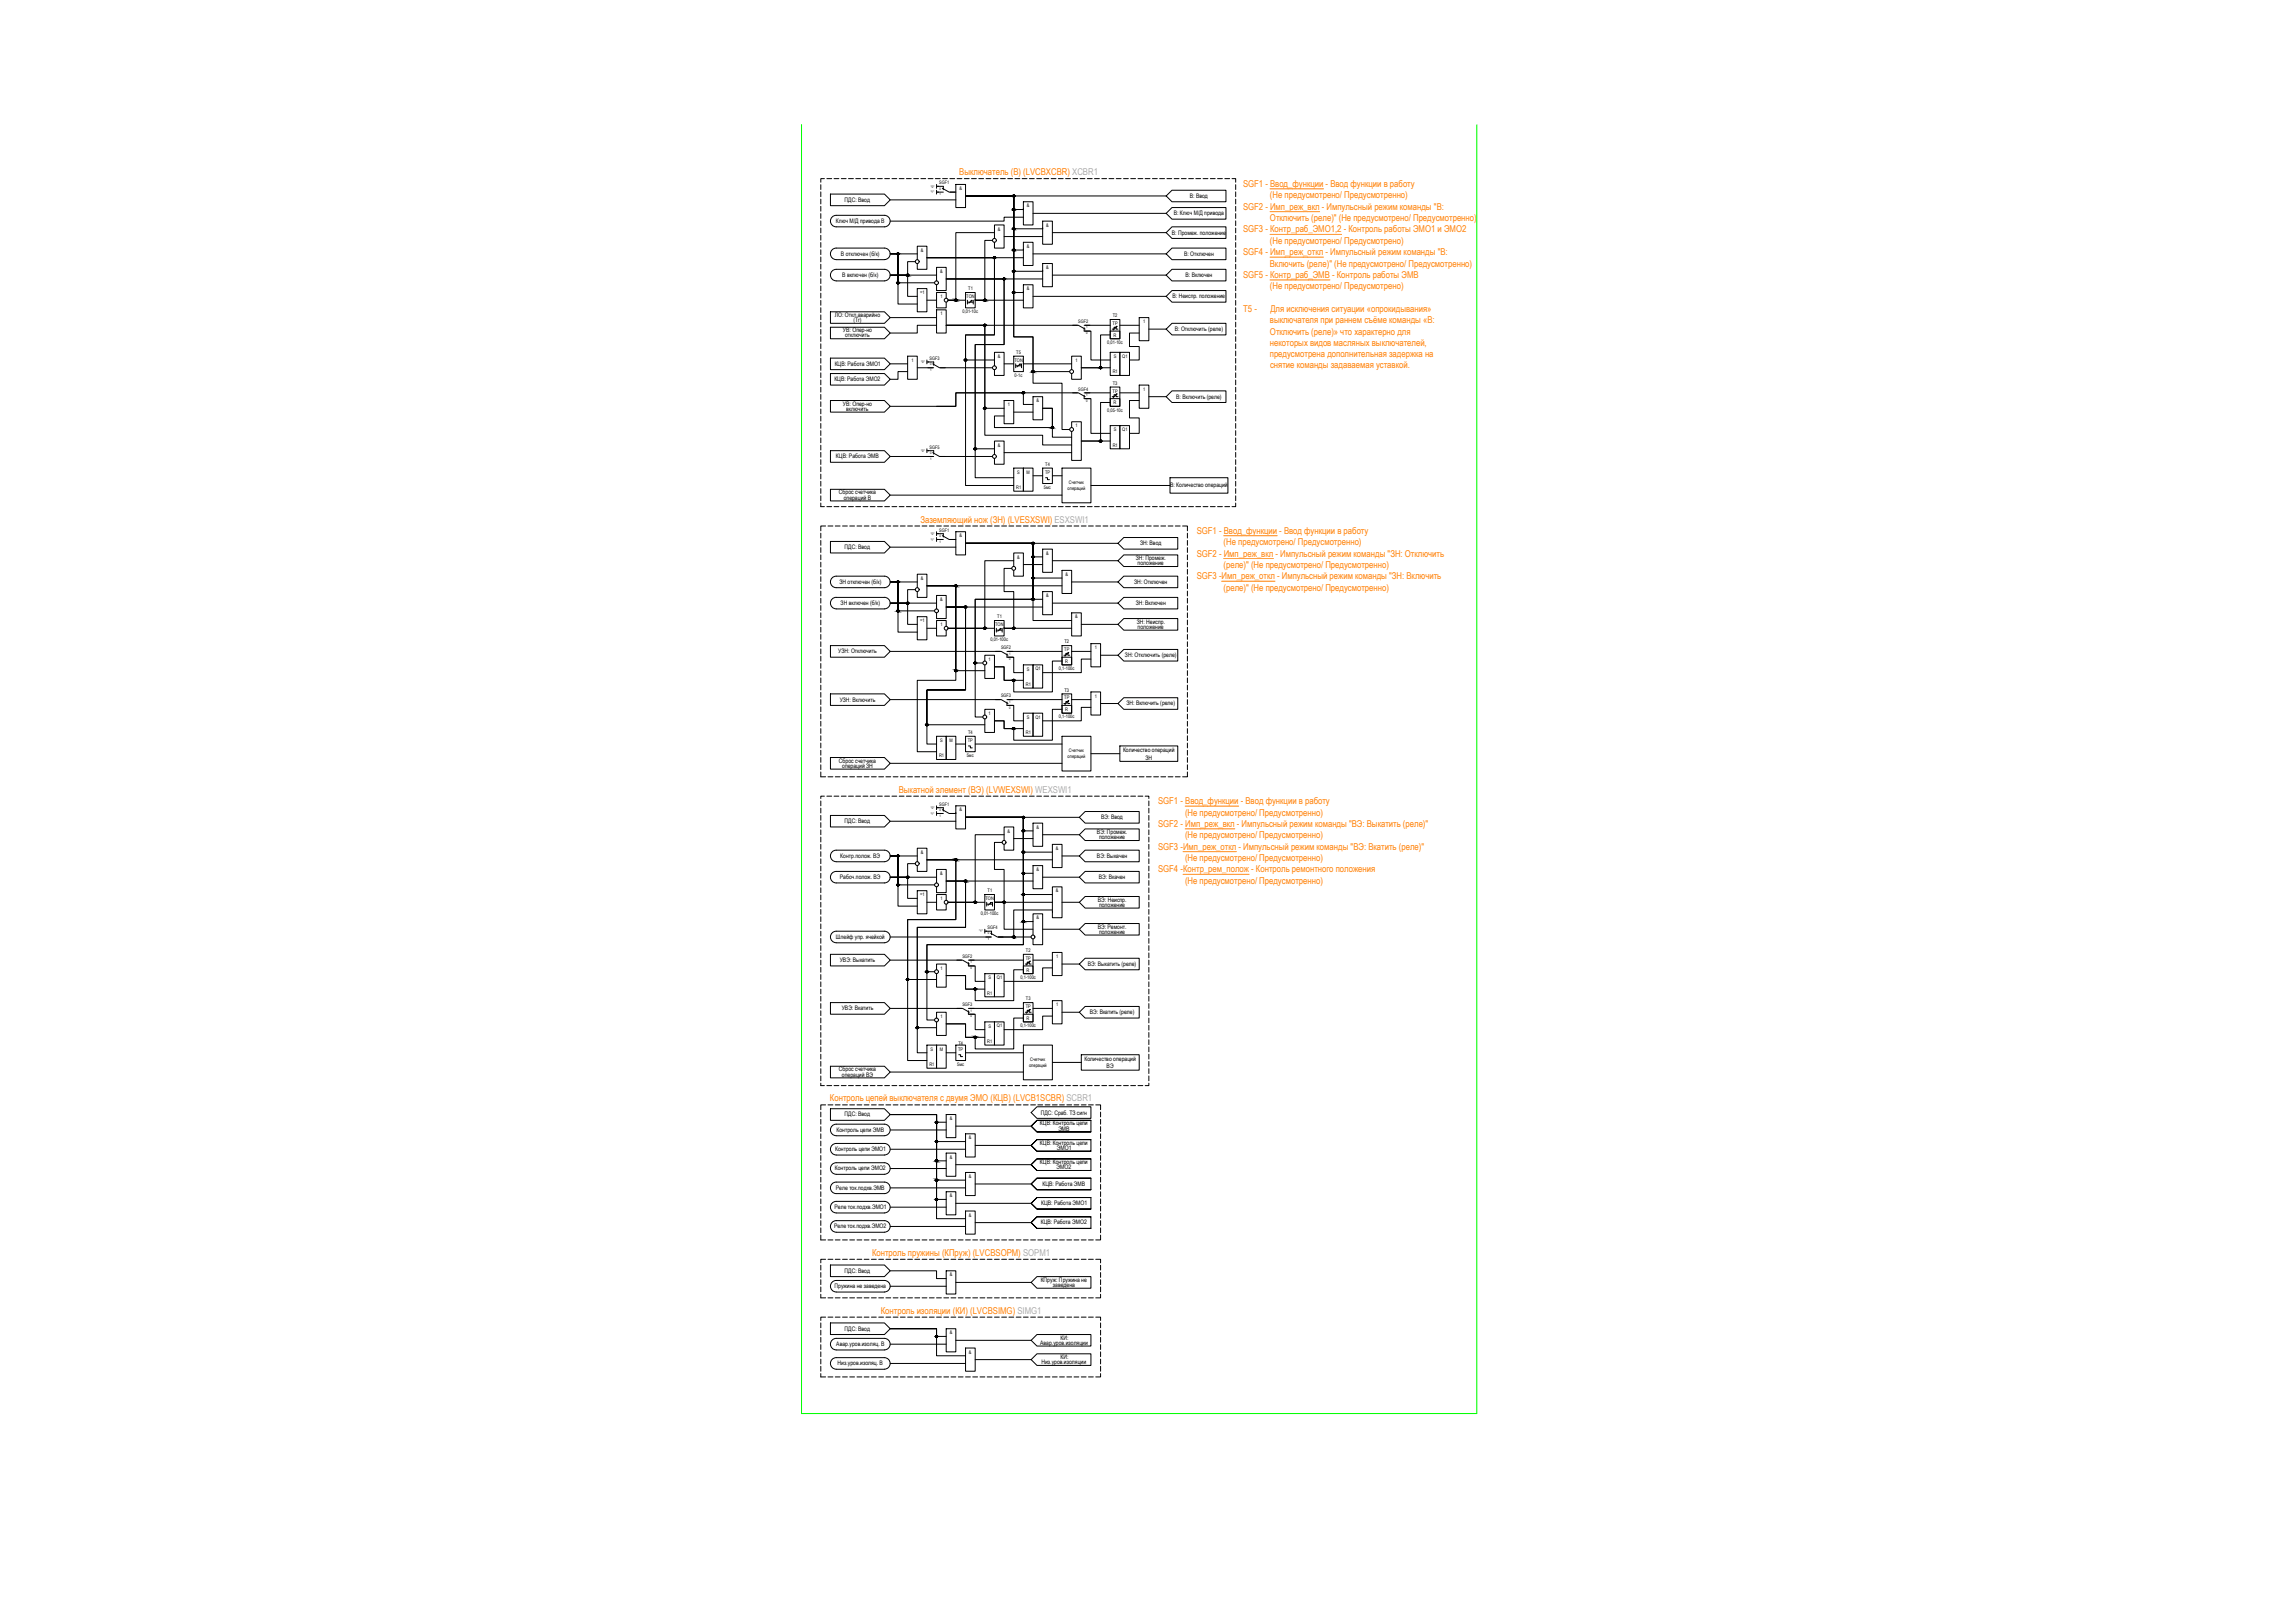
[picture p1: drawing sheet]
<svg xmlns="http://www.w3.org/2000/svg" width="1189mm" height="841mm" viewBox="0 0 1189 841" stroke-linecap="round" stroke-linejoin="round" font-family="sans-serif">
<defs><g id="words">
<g font-size="4.9" fill="#ff7f00">
<text x="497" y="91">Выключатель (В) (LVCBXCBR) XCBR1</text>
<text x="644" y="97">SGF1 - Ввод_функции - Ввод функции в работу</text>
<text x="658" y="103">(Не предусмотрено/ Предусмотренно)</text>
<text x="644" y="109">SGF2 - Имп_реж_вкл - Импульсный режим команды &quot;В:</text>
<text x="658" y="115">Отключить (реле)&quot; (Не предусмотрено/ Предусмотренно)</text>
<text x="644" y="120">SGF3 - Контр_раб_ЭМО1,2 - Контроль работы ЭМО1 и ЭМО2</text>
<text x="658" y="126">(Не предусмотрено/ Предусмотрено)</text>
<text x="644" y="132">SGF4 - Имп_реж_откл - Импульсный режим команды &quot;В:</text>
<text x="658" y="138">Включить (реле)&quot; (Не предусмотрено/ Предусмотренно)</text>
<text x="644" y="144">SGF5 - Контр_раб_ЭМВ - Контроль работы ЭМВ</text>
<text x="658" y="150">(Не предусмотрено/ Предусмотрено)</text>
<text x="644" y="162">Т5 -</text>
<text x="658" y="162">Для исключения ситуации «опрокидывания»</text>
<text x="658" y="167">выключателя при раннем съёме команды «В:</text>
<text x="658" y="173">Отключить (реле)» что характерно для</text>
<text x="658" y="179">некоторых видов масляных выключателей,</text>
<text x="658" y="185">предусмотрена дополнительная задержка на</text>
<text x="658" y="191">снятие команды задаваемая уставкой.</text>
<text x="477" y="271">Заземляющий нож (ЗН) (LVESXSWI) ESXSWI1</text>
<text x="620" y="277">SGF1 - Ввод_функции - Ввод функции в работу</text>
<text x="634" y="282">(Не предусмотрено/ Предусмотренно)</text>
<text x="620" y="288">SGF2 - Имп_реж_вкл - Импульсный режим команды &quot;ЗН: Отключить</text>
<text x="634" y="294">(реле)&quot; (Не предусмотрено/ Предусмотренно)</text>
<text x="620" y="300">SGF3 -Имп_реж_откл - Импульсный режим команды &quot;ЗН: Включить</text>
<text x="634" y="306">(реле)&quot; (Не предусмотрено/ Предусмотренно)</text>
<text x="466" y="411">Выкатной элемент (ВЭ) (LVWEXSWI) WEXSWI1</text>
<text x="600" y="417">SGF1 - Ввод_функции - Ввод функции в работу</text>
<text x="614" y="423">(Не предусмотрено/ Предусмотренно)</text>
<text x="600" y="428">SGF2 - Имп_реж_вкл - Импульсный режим команды &quot;ВЭ: Выкатить (реле)&quot;</text>
<text x="614" y="434">(Не предусмотрено/ Предусмотренно)</text>
<text x="600" y="440">SGF3 -Имп_реж_откл - Импульсный режим команды &quot;ВЭ: Вкатить (реле)&quot;</text>
<text x="614" y="446">(Не предусмотрено/ Предусмотренно)</text>
<text x="600" y="452">SGF4 -Контр_рем_полож - Контроль ремонтного положения</text>
<text x="614" y="458">(Не предусмотрено/ Предусмотренно)</text>
<text x="430" y="570">Контроль цепей выключателя с двумя ЭМО (КЦВ) (LVCB1SCBR) SCBR1</text>
<text x="452" y="651">Контроль пружины (КПруж) (LVCBSOPM) SOPM1</text>
<text x="456" y="681">Контроль изоляции (КИ) (LVCBSIMG) SIMG1</text>
</g>
<g font-size="3.2">
<text x="438" y="105">ПДС: Ввод</text>
<text x="617" y="103">В: Ввод</text>
<text x="608" y="111">В: Ключ М/Д привода</text>
<text x="433" y="115">Ключ М/Д привода В</text>
<text x="607" y="122">В: Промеж. положение</text>
<text x="436" y="132">В отключен (б/к)</text>
<text x="614" y="133">В: Отключен</text>
<text x="436" y="143">В включен (б/к)</text>
<text x="614" y="144">В: Включен</text>
<text x="608" y="155">В: Неиспр. положение</text>
<text x="433" y="164">ЛО: Откл.аварийно</text>
<text x="442" y="167">(Tr)</text>
<text x="437" y="172">УВ: Опер-но</text>
<text x="609" y="172">В: Отключить (реле)</text>
<text x="438" y="175">отключить</text>
<text x="433" y="190">КЦВ: Работа ЭМО1</text>
<text x="432" y="198">КЦВ: Работа ЭМО2</text>
<text x="610" y="207">В: Включить (реле)</text>
<text x="437" y="210">УВ: Опер-но</text>
<text x="439" y="213">включить</text>
<text x="433" y="238">КЦВ: Работа ЭМВ</text>
<text x="435" y="256">Сброс счетчика</text>
<text x="606" y="252">В: Количество операций</text>
<text x="437" y="259">операций В</text>
<text x="438" y="285">ПДС: Ввод</text>
<text x="591" y="283">ЗН: Ввод</text>
<text x="589" y="290">ЗН: Промеж.</text>
<text x="590" y="293">положение</text>
<text x="435" y="302">ЗН отключен (б/к)</text>
<text x="588" y="303">ЗН: Отключен</text>
<text x="436" y="313">ЗН включен (б/к)</text>
<text x="589" y="314">ЗН: Включен</text>
<text x="589" y="323">ЗН: Неиспр.</text>
<text x="590" y="326">положение</text>
<text x="434" y="339">УЗН: Отключить</text>
<text x="583" y="341">ЗН: Отключить (реле)</text>
<text x="435" y="364">УЗН: Включить</text>
<text x="584" y="366">ЗН: Включить (реле)</text>
<text x="582" y="390">Количество операций</text>
<text x="435" y="395">Сброс счетчика</text>
<text x="594" y="394">ЗН</text>
<text x="436" y="398">операций ЗН</text>
<text x="571" y="425">ВЭ: Ввод</text>
<text x="438" y="427">ПДС: Ввод</text>
<text x="569" y="432">ВЭ: Промеж.</text>
<text x="570" y="435">положение</text>
<text x="435" y="445">Контр.полож. ВЭ</text>
<text x="569" y="445">ВЭ: Выкачен</text>
<text x="435" y="456">Рабоч.полож. ВЭ</text>
<text x="569" y="456">ВЭ: Вкачен</text>
<text x="569" y="467">ВЭ: Неиспр.</text>
<text x="570" y="470">положение</text>
<text x="569" y="481">ВЭ: Ремонт.</text>
<text x="570" y="484">положение</text>
<text x="433" y="486">Шлейф упр. ячейкой</text>
<text x="435" y="499">УВЭ: Выкатить</text>
<text x="564" y="501">ВЭ: Выкатить (реле)</text>
<text x="436" y="524">УВЭ: Вкатить</text>
<text x="565" y="526">ВЭ: Вкатить (реле)</text>
<text x="562" y="550">Количество операций</text>
<text x="435" y="555">Сброс счетчика</text>
<text x="436" y="558">операций ВЭ</text>
<text x="574" y="554">ВЭ</text>
<text x="438" y="579">ПДС: Ввод</text>
<text x="539" y="578">ПДС: Сраб. ТЗ сигн</text>
<text x="434" y="587">Контроль цепи ЭМВ</text>
<text x="539" y="583">КЦВ: Контроль цепи</text>
<text x="548" y="586">ЭМВ</text>
<text x="539" y="593">КЦВ: Контроль цепи</text>
<text x="433" y="597">Контроль цепи ЭМО1</text>
<text x="548" y="596">ЭМО1</text>
<text x="539" y="603">КЦВ: Контроль цепи</text>
<text x="548" y="606">ЭМО2</text>
<text x="433" y="607">Контроль цепи ЭМО2</text>
<text x="433" y="617">Реле ток.подхв.ЭМВ</text>
<text x="540" y="615">КЦВ: Работа ЭМВ</text>
<text x="432" y="627">Реле ток.подхв.ЭМО1</text>
<text x="540" y="625">КЦВ: Работа ЭМО1</text>
<text x="539" y="635">КЦВ: Работа ЭМО2</text>
<text x="432" y="637">Реле ток.подхв.ЭМО2</text>
<text x="438" y="659">ПДС: Ввод</text>
<text x="539" y="664">КПруж: Пружина не</text>
<text x="432" y="667">Пружина не заведена</text>
<text x="546" y="667">заведена</text>
<text x="438" y="690">ПДС: Ввод</text>
<text x="550" y="694">КИ:</text>
<text x="433" y="697">Авар.уров.изоляц. В</text>
<text x="539" y="697">Авар.уров.изоляции</text>
<text x="434" y="708">Низ.уров.изоляц. В</text>
<text x="540" y="707">Низ.уров.изоляции</text>
<text x="550" y="704">КИ:</text>
</g>
<g font-size="2.5">
<text x="497" y="98">&amp;</text>
<text x="532" y="107">&amp;</text>
<text x="517" y="119">&amp;</text>
<text x="542" y="117">&amp;</text>
<text x="477" y="130">&amp;</text>
<text x="532" y="128">&amp;</text>
<text x="487" y="141">&amp;</text>
<text x="542" y="139">&amp;</text>
<text x="477" y="152">=1</text>
<text x="487" y="154">1</text>
<text x="501" y="154">TON</text>
<text x="502" y="150">T1</text>
<text x="532" y="150">&amp;</text>
<text x="487" y="163">1</text>
<text x="499" y="162">0,01-10с</text>
<text x="577" y="164">T2</text>
<text x="592" y="167">1</text>
<text x="577" y="168">TP</text>
<text x="574" y="178">0,01-10с</text>
<text x="577" y="174">R</text>
<text x="517" y="185">&amp;</text>
<text x="527" y="183">T5</text>
<text x="577" y="185">S</text>
<text x="582" y="185">Q1</text>
<text x="472" y="187">1</text>
<text x="526" y="187">TON</text>
<text x="557" y="187">1</text>
<text x="526" y="195">0-1с</text>
<text x="577" y="193">R1</text>
<text x="577" y="203">TP</text>
<text x="577" y="199">T3</text>
<text x="592" y="202">1</text>
<text x="537" y="208">&amp;</text>
<text x="577" y="209">R</text>
<text x="522" y="210">1</text>
<text x="574" y="213">0,05-10с</text>
<text x="557" y="221">1</text>
<text x="577" y="223">S</text>
<text x="582" y="223">Q1</text>
<text x="517" y="231">&amp;</text>
<text x="577" y="231">R1</text>
<text x="527" y="245">S</text>
<text x="532" y="245">М</text>
<text x="542" y="245">TP</text>
<text x="542" y="241">T4</text>
<text x="554" y="251">Счетчик</text>
<text x="527" y="253">R1</text>
<text x="541" y="253">5мс</text>
<text x="553" y="254">операций</text>
<text x="497" y="278">&amp;</text>
<text x="542" y="287">&amp;</text>
<text x="527" y="289">&amp;</text>
<text x="552" y="298">&amp;</text>
<text x="477" y="300">&amp;</text>
<text x="487" y="311">&amp;</text>
<text x="542" y="309">&amp;</text>
<text x="477" y="322">=1</text>
<text x="517" y="320">T1</text>
<text x="557" y="320">&amp;</text>
<text x="487" y="324">1</text>
<text x="516" y="324">TON</text>
<text x="513" y="332">0,01-100с</text>
<text x="552" y="333">T2</text>
<text x="552" y="337">TP</text>
<text x="567" y="336">1</text>
<text x="512" y="342">1</text>
<text x="532" y="347">S</text>
<text x="537" y="347">Q1</text>
<text x="549" y="347">0,1-100с</text>
<text x="552" y="343">R</text>
<text x="532" y="355">R1</text>
<text x="552" y="358">T3</text>
<text x="552" y="362">TP</text>
<text x="567" y="361">1</text>
<text x="512" y="370">1</text>
<text x="552" y="368">R</text>
<text x="532" y="372">S</text>
<text x="537" y="372">Q1</text>
<text x="549" y="372">0,1-100с</text>
<text x="502" y="380">T4</text>
<text x="532" y="380">R1</text>
<text x="487" y="384">S</text>
<text x="492" y="384">М</text>
<text x="502" y="384">TP</text>
<text x="554" y="390">Счетчик</text>
<text x="487" y="392">R1</text>
<text x="501" y="392">5мс</text>
<text x="553" y="393">операций</text>
<text x="497" y="420">&amp;</text>
<text x="522" y="431">&amp;</text>
<text x="537" y="429">&amp;</text>
<text x="477" y="442">&amp;</text>
<text x="547" y="440">&amp;</text>
<text x="487" y="453">&amp;</text>
<text x="537" y="451">&amp;</text>
<text x="477" y="464">=1</text>
<text x="487" y="466">1</text>
<text x="511" y="466">TON</text>
<text x="512" y="462">T1</text>
<text x="547" y="462">&amp;</text>
<text x="508" y="474">0,01-100с</text>
<text x="537" y="476">&amp;</text>
<text x="532" y="497">TP</text>
<text x="532" y="493">T2</text>
<text x="547" y="496">1</text>
<text x="487" y="502">1</text>
<text x="532" y="503">R</text>
<text x="512" y="507">S</text>
<text x="517" y="507">Q1</text>
<text x="529" y="507">0,1-100с</text>
<text x="512" y="515">R1</text>
<text x="532" y="518">T3</text>
<text x="547" y="521">1</text>
<text x="487" y="527">1</text>
<text x="532" y="522">TP</text>
<text x="512" y="532">S</text>
<text x="517" y="532">Q1</text>
<text x="529" y="532">0,1-100с</text>
<text x="532" y="528">R</text>
<text x="482" y="544">S</text>
<text x="487" y="544">М</text>
<text x="497" y="544">TP</text>
<text x="497" y="541">T4</text>
<text x="512" y="540">R1</text>
<text x="534" y="550">Счетчик</text>
<text x="482" y="552">R1</text>
<text x="496" y="552">5мс</text>
<text x="533" y="553">операций</text>
<text x="492" y="580">&amp;</text>
<text x="502" y="590">&amp;</text>
<text x="492" y="600">&amp;</text>
<text x="502" y="610">&amp;</text>
<text x="492" y="620">&amp;</text>
<text x="502" y="630">&amp;</text>
<text x="492" y="661">&amp;</text>
<text x="492" y="691">&amp;</text>
<text x="502" y="701">&amp;</text>
</g>
<g font-size="2.4">
<text x="487" y="95">SGF1</text>
<text x="559" y="167">SGF2</text>
<text x="482" y="186">SGF3</text>
<text x="559" y="202">SGF4</text>
<text x="482" y="232">SGF5</text>
<text x="487" y="275">SGF1</text>
<text x="519" y="336">SGF2</text>
<text x="519" y="361">SGF3</text>
<text x="487" y="417">SGF1</text>
<text x="512" y="481">SGF4</text>
<text x="499" y="496">SGF2</text>
<text x="499" y="521">SGF3</text>
</g>
<g font-size="1.7">
<text x="482" y="100">&quot;1&quot;</text>
<text x="482" y="97">&quot;0&quot;</text>
<text x="487" y="98">0</text>
<text x="487" y="101">1</text>
<text x="563" y="173">0</text>
<text x="563" y="170">1</text>
<text x="477" y="188">&quot;0&quot;</text>
<text x="482" y="189">0</text>
<text x="482" y="192">1</text>
<text x="563" y="208">0</text>
<text x="563" y="205">1</text>
<text x="477" y="234">&quot;0&quot;</text>
<text x="482" y="235">0</text>
<text x="482" y="238">1</text>
<text x="482" y="280">&quot;1&quot;</text>
<text x="482" y="277">&quot;0&quot;</text>
<text x="487" y="278">0</text>
<text x="487" y="281">1</text>
<text x="523" y="339">1</text>
<text x="523" y="342">0</text>
<text x="523" y="364">1</text>
<text x="523" y="367">0</text>
<text x="482" y="419">&quot;0&quot;</text>
<text x="482" y="422">&quot;1&quot;</text>
<text x="487" y="420">0</text>
<text x="487" y="423">1</text>
<text x="507" y="483">&quot;1&quot;</text>
<text x="512" y="484">0</text>
<text x="512" y="487">1</text>
<text x="503" y="502">0</text>
<text x="503" y="499">1</text>
<text x="503" y="527">0</text>
<text x="503" y="524">1</text>
</g>
</g></defs>
<!-- layer: 0 -->
<g fill="none" stroke="#000" stroke-width=".52">
<path d="M425 96v2M425 99v3M427 93h-2v1M429 93h2M432 93h3M436 93h3M440 93h2M443 93h3M447 93h3M451 93h2M455 93h2M458 93h3"/>
<path d="M462 93h3M466 93h3M470 93h2M474 93h2M477 93h3M481 93h3M485 93h2M485 96v2M485 99v2M485 97h1M485 100h1M488 93h3"/>
<path d="M492 93h3M492 100h3M495 96h5v12h-5zM496 93h2M500 93h2M503 93h3M507 93h3M511 93h3M515 93h2M519 93h2M522 93h3M526 93h3"/>
<path d="M530 93h2M533 93h3M537 93h3M541 93h2M545 93h2M548 93h3M552 93h3M556 93h3M560 93h2M564 93h2M567 93h3M571 93h3"/>
<path d="M575 93h2M578 93h3M582 93h3M586 93h2M590 93h2M593 93h3M597 93h3M601 93h3M605 93h2M609 93h2M612 93h3M616 93h3"/>
<path d="M620 93h2M623 93h3M627 93h3M631 93h2M635 93h2M638 93h2v1M640 96v2M640 99v3M425 103v3M425 107v2M425 111v2M425 114v3"/>
<path d="M425 118v3M430 101h28l3 3-3 3h-28zM431 112h2h25a3 3 0 0 1 3 3 3 3 0 0 1-3 3h-25a3 3 0 0 1-2-2 3 3 0 0 1 0-4zM461 104h34M500 102h25v7h5M500 102h25v73h10v18h19M500 102h25v73h10v24h15v24h4M500 102h104M530 113h-10v2h-59M530 109h.1M530 105h5v12h-5zM535 111h69"/>
<path d="M540 119h.1M540 115h5v12h-5zM540 119h-15v-17h-25h25v28h5M604 102l3-3h28v6h-28zM607 118h28v6h-28l-3-3zM607 108h28v6h-28l-3-3zM640 103v3M640 107v2M640 111v2M640 114v3M640 118v3M425 122v2"/>
<path d="M425 126v2M425 129v3M425 133v3M425 137v2M431 129h2h25a3 3 0 0 1 3 3 3 3 0 0 1-3 3h-25a3 3 0 0 1-2-2 3 3 0 0 1 0-4zM461 132h14M474 136h-4v7h-9h24M475 135v-7h5v12h-5v-3M480 134h35v40h-15v78h25M480 134h35v40h-15v13h15M480 134h50M514 125h-4v31h-5h25"/>
<path d="M515 124v-7h5v12h-5v-3M515 121h-20v35h-4h9M520 123h20M530 130h.1M530 126h5v12h-5zM535 132h69M540 137h5v12h-5zM545 121h59M607 129h28v6h-28l-3-3zM640 122v2M640 126v2M640 129v3"/>
<path d="M640 133v3M640 137v2M425 141v2M425 144v3M425 148v3M425 152v2M425 156v2M425 159v3M431 140h2h25a3 3 0 0 1 3 3 3 3 0 0 1-3 3h-25a3 3 0 0 1-2-2 3 3 0 0 1 0-4zM461 143h9v11h5M475 150h5v12h-5zM480 156h5"/>
<path d="M484 147h-19v-15h-4h4v26h10M485 146v-7h5v12h-5v-3M490 145h30v34h-15v69h20M490 155v-3h-5v8h5v-3M490 145h30v34h-15v54h10M490 145h50M500 152h5v8h-5zM501 156v2M501 157h3M503 156h1l-2 1M504 156h-1M504 156v2"/>
<path d="M505 156h.1M530 152h.1M530 148h5v12h-5zM535 154h69M540 141h.1M540 141h-15v-39h-25h25v50h5M545 143h59M604 143l3-3h28v6h-28zM607 151h28v6h-28l-3-3zM640 141v2M640 144v3M640 148v3"/>
<path d="M640 152v2M640 156v2M640 159v3M425 163v3M425 167v2M425 171v2M425 174v3M425 178v3M430 170h28l3 3-3 3h-28zM430 162h28l3 3-3 3h-28zM461 165h24M485 161h5v12h-5z"/>
<path d="M485 169h-10v4h-14M490 169h20v43h10M490 169h20v57h30v5h15M490 169h68M562 172h3v15h10M562 169h13M575 166h5v10h-5zM575 172h5v4h-5zM575 174h-5v17h-10h15M576 171h1v-1h1v1h1M578 169h1v1M579 169l-2 2"/>
<path d="M580 169h10M590 173h-5v7h5v7h-5M590 165h5v12h-5zM595 171h9M604 171l3-3h28v6h-28zM640 163v3M640 167v2M640 171v2M640 174v3M640 178v3M425 182v2M425 186v2"/>
<path d="M425 189v3M425 193v3M425 197v2M430 194h28l3 3-3 3h-28zM430 186h28l3 3-3 3h-28zM461 189h9M470 185h5v12h-5zM470 193h-5v4h-4M475 191h8M480 187v2M480 188h1M487 191h27"/>
<path d="M515 190v-7h5v12h-5v-3M520 189h5M525 185h5v8h-5zM526 189v2M526 190h3M528 189h1l-2 1M529 189h-1M529 189v2M530 189h.1M530 189h25M555 192v-7h5v12h-5v-3M575 183h5v12h-5z"/>
<path d="M580 183h5v12h-5zM590 200h5v12h-5zM640 182v2M640 186v2M640 189v3M640 193v3M640 197v2M425 201v2M425 204v3M425 208v3M425 212v2M425 216v2"/>
<path d="M425 219v3M430 208h28l3 3-3 3h-28zM520 216h-5v6h30v-10h-5h5v15h10M520 208h5v12h-5zM525 214h10M535 210h-5v-6h-35v7h-10M535 206h5v12h-5zM558 204h-63v7h-34M562 207h3v18h10M562 204h13M575 201h5v10h-5zM575 207h5v4h-5z"/>
<path d="M575 209h-5v20h-10h15M576 206h1v-1h1v1h1M578 204h1v1M579 204l-2 2M580 204h10M590 208h-5v9h5v8h-5M595 206h9M607 203h28v6h-28l-3-3zM640 201v2M640 204v3M640 208v3M640 212v2"/>
<path d="M640 216v2M640 219v3M425 223v3M425 227v2M425 231v2M425 234v3M425 238v3M430 234h28l3 3-3 3h-28zM461 237h22M480 233v2M480 234h1M487 237h27"/>
<path d="M515 236v-7h5v12h-5v-3M520 235h35M555 222v-3h5v20h-5v-15M575 221h5v12h-5zM580 221h5v12h-5zM640 223v3M640 227v2M640 231v2M640 234v3M640 238v3M425 242v2M425 246v2"/>
<path d="M425 249v3M425 253v3M425 257v2M430 254h28l3 3-3 3h-28zM461 257h89M525 243h5v12h-5zM530 243h5v12h-5zM535 247h5M540 243h5v8h-5zM542 248h1v1h1M545 247h5M550 243h15v18h-15z"/>
<path d="M565 252h41M606 248h30v8h-30zM640 242v2M640 246v2M640 249v3M640 253v3M640 257v2M425 261v2h2M425 276v3M428 273h-3v2M429 263h2M429 273h3"/>
<path d="M432 263h3M433 273h2M436 263h3M437 273h2M440 263h2M440 273h3M443 263h3M444 273h3M447 263h3M448 273h2M451 263h2M452 273h2"/>
<path d="M455 263h2M455 273h3M458 263h3M459 273h3M462 263h3M463 273h2M466 263h3M467 273h2M470 263h2M470 273h3M474 263h2M474 273h3"/>
<path d="M477 263h3M478 273h2M481 263h3M482 273h2M485 263h2M485 273h3M485 276v2M485 279v2M485 277h1M485 280h1M488 263h3M489 273h3"/>
<path d="M492 263h3M492 280h3M493 273h2M495 276h5v12h-5zM496 263h2M497 273h2M500 263h2M500 273h3M503 263h3M504 273h3M507 263h3M508 273h2"/>
<path d="M511 263h3M512 273h2M515 263h2M515 273h3M519 263h2M519 273h3M522 263h3M523 273h2M526 263h3M527 273h2M530 263h2M530 273h3"/>
<path d="M533 263h3M534 273h3M537 263h3M538 273h2M541 263h2M542 273h2M545 263h2M545 273h3M548 263h3M549 273h3M552 263h3M553 273h2"/>
<path d="M556 263h3M557 273h2M560 263h2M560 273h3M564 263h2M564 273h3M567 263h3M568 273h2M571 263h3M572 273h2M575 263h2M575 273h3"/>
<path d="M578 263h3M579 273h3M582 263h3M583 273h2M586 263h2M587 273h2M590 263h2M590 273h3M593 263h3M594 273h3M597 263h3M598 273h2"/>
<path d="M601 263h3M602 273h2M605 263h2M605 273h3M609 263h2M609 273h3M612 263h3M613 273h2v2M615 276v3M616 263h3M620 263h2M623 263h3"/>
<path d="M627 263h3M631 263h2M635 263h2M640 261v2h-2M425 280v3M425 284v2M425 288v2M425 291v3M425 295v3M425 299v2M430 281h28l3 3-3 3h-28zM431 299h2h25a3 3 0 0 1 3 3 3 3 0 0 1-3 3h-25a3 3 0 0 1-2-2 3 3 0 0 1 0-4z"/>
<path d="M461 284h34M500 282h79l3 3h28v-6h-28l-3 3M500 282h35v7h5M500 282h35v29h-30v33h4M524 295h-4v12h5v19h-5h35M525 294v-7h5v12h-5v-3M525 291h-15v35h-19h24M530 293h10M540 285h5v12h-5zM545 291h34M550 300h-15v-18h-35h35v29h5M550 296h5v12h-5z"/>
<path d="M579 291l3-3h28v6h-28zM615 280v3M615 284v2M615 288v2M615 291v3M615 295v3M615 299v2M425 303v2M425 306v3M425 310v3M425 314v2M425 318v2"/>
<path d="M433 315a3 3 0 0 1-3-2 3 3 0 0 1 3-3h25a3 3 0 0 1 3 3 3 3 0 0 1-3 2M433 316h25M461 313h9v11h5M461 302h14M474 306h-4v7h-9h24M475 305v-7h5v12h-5v-3M475 320h5v12h-5zM480 304h70M484 317h-19v-15h-4h4v26h10M485 316v-7h5v12h-5v-3M490 315h50M540 307h5v12h-5z"/>
<path d="M545 313h34M555 318h5v12h-5zM555 302h24M579 302l3-3h28v6h-28zM579 313l3-3h28v6h-28zM615 303v2M615 306v3M615 310v3M615 314v2M615 318v2M425 321v3M425 325v3"/>
<path d="M425 329v2M425 333v2M425 336v3M430 335h28l3 3-3 3h-28zM461 338h57M480 326h5M490 325v-3h-5v8h5v-3M515 322h5v8h-5zM516 326v2M516 327h3M518 326h1l-2 1M519 326h-1"/>
<path d="M519 326v2M520 326h.1M522 338h28M550 335h5v10h-5zM551 340h1v-1h1v1h1M553 338h1v1M554 338l-2 2M555 322h-20v-40h-35h35v29h-30v61h4M555 338h10M560 324h19M565 334h5v12h-5zM570 340h9"/>
<path d="M579 340l3-3h28v6h-28zM579 324l3-3h28v6h-28zM615 321v3M615 325v3M615 329v2M615 333v2M615 336v3M425 340v3M425 344v2M425 348v2M425 351v3M425 355v3"/>
<path d="M425 359v2M430 360h28l3 3-3 3h-28zM510 348h-15v-44h-15h15v49h-20v37h10M510 343v-3h5v12h-5v-7M522 341h3v8h5M530 345h5v12h-5zM535 345h5v12h-5zM550 341h5v4h-5zM550 360h5v10h-5zM550 343h-5v16h-20v-6h-5v-7h-5h5v7h10M565 342h-5v7h-20M565 359h5v12h-5z"/>
<path d="M615 340v3M615 344v2M615 348v2M615 351v3M615 355v3M615 359v2M425 363v2M425 366v3M425 370v3M425 374v2M425 378v2M461 363h57"/>
<path d="M510 376h-30v-18h20v-43h-10h10v43h-20v28h5M510 371v-3h5v12h-5v-7M522 366h3v8h5M522 363h28M530 370h5v12h-5zM535 370h5v12h-5zM550 366h5v4h-5zM550 368h-5v16h-20v-6h-5v-4h-5h5v4h10M551 365h1v-1h1v1h1M553 363h1v1M554 363l-2 2M555 363h10"/>
<path d="M565 367h-5v7h-20M570 365h9M579 365l3-3h28v6h-28zM615 363v2M615 366v3M615 370v3M615 374v2M615 378v2M425 381v3M425 385v3M425 389v2M425 393v2"/>
<path d="M425 396v3M430 393h28l3 3-3 3h-28zM461 396h89M485 382h5v12h-5zM490 382h5v12h-5zM495 386h5M500 382h5v8h-5zM502 387h1v1h1M505 386h45M550 382h15v18h-15zM565 391h15M580 387h30v8h-30z"/>
<path d="M615 381v3M615 385v3M615 389v2M615 393v2M615 396v3M425 400v3h3M425 415v3M425 419v2M427 413h-2v1M429 413h2M429 403h3M432 413h3"/>
<path d="M433 403h2M436 413h3M437 403h2M440 413h2M440 403h3M443 413h3M444 403h3M447 413h3M448 403h2M451 413h2M452 403h2M455 413h2"/>
<path d="M455 403h3M458 413h3M459 403h3M462 413h3M463 403h2M466 413h3M467 403h2M470 413h2M470 403h3M474 413h2M474 403h3M477 413h3"/>
<path d="M478 403h2M481 413h3M482 403h2M485 413h2M485 403h3M485 418v2M485 419h1M488 413h3M489 403h3M492 413h3M493 403h2M495 418h5v12h-5z"/>
<path d="M496 413h2M497 403h2M500 413h2M500 403h3M503 413h3M504 403h3M507 413h3M508 403h2M511 413h3M512 403h2M515 413h2M515 403h3"/>
<path d="M519 413h2M519 403h3M522 413h3M523 403h2M526 413h3M527 403h2M530 413h2M530 403h3M533 413h3M534 403h3M537 413h3M538 403h2"/>
<path d="M541 413h2M542 403h2M545 413h2M545 403h3M548 413h3M549 403h3M552 413h3M553 403h2M556 413h3M557 403h2M560 413h2M560 403h3"/>
<path d="M564 413h2M564 403h3M567 413h3M568 403h2M571 413h3M572 403h2M575 413h2M575 403h3M578 413h3M579 403h3M582 413h3M583 403h2"/>
<path d="M586 413h2M587 403h2M590 413h2M590 403h3M593 413h2v1M594 403h3M595 415v3M595 419v2M598 403h2M602 403h2M605 403h3M609 403h3"/>
<path d="M615 400v3h-2M425 423v2M425 426v3M425 430v3M425 434v2M425 438v2M430 423h28l3 3-3 3h-28zM461 426h34M485 421v2M485 422h1M492 422h3M495 422h.1"/>
<path d="M500 424h30v54h5M500 424h30v66h-50v14h4M500 424h30v66h-50v39h4M500 424h59M519 437h-4v14h5v17h-5h30M520 436v-7h5v12h-5v-3M520 433h-15v35h-14h19M525 435h10M535 431h-5v-7h-30h30v18h15M535 427h5v12h-5zM540 433h19M545 438h5v12h-5z"/>
<path d="M559 433l3-3h28v6h-28zM559 424l3-3h28v6h-28zM595 423v2M595 426v3M595 430v3M595 434v2M595 438v2M425 441v3M425 445v3M425 449v2M425 453v2M425 456v3"/>
<path d="M431 441h2h25a3 3 0 0 1 3 3 3 3 0 0 1-3 3h-25a3 3 0 0 1-2-2 3 3 0 0 1 0-4zM431 452h2h25a3 3 0 0 1 3 3 3 3 0 0 1-3 3h-25a3 3 0 0 1-2-2 3 3 0 0 1 0-4zM461 455h9v11h5M461 444h14M474 448h-4v7h-9h24M475 447v-7h5v12h-5v-3M480 446h15v31h-25v73h10M480 446h15v31h-25v31h15M480 446h65M484 459h-19v-15h-4h4v26h10M485 458v-7h5v12h-5v-3M490 457h10v24h-25v65h5"/>
<path d="M490 457h10v24h-25v52h10M490 457h45M535 453h-5v-29h-30h30v40h15M535 449h5v12h-5zM540 455h19M545 460h5v16h-5zM550 444h9M559 444l3-3h28v6h-28zM559 455l3-3h28v6h-28zM595 441v3M595 445v3M595 449v2"/>
<path d="M595 453v2M595 456v3M425 460v3M425 464v2M425 468v2M425 471v3M425 475v3M425 479v2M475 462h5v12h-5zM480 468h5M490 467v-3h-5v8h5v-3M510 464h5v8h-5z"/>
<path d="M511 468v2M511 469h3M513 468h1l-2 1M514 468h-1M514 468v2M515 468h.1M515 468h5v14h15M545 472h-20v14h-8h17M550 468h9M559 468l3-3h28v6h-28zM595 460v3M595 464v2"/>
<path d="M595 468v2M595 471v3M595 475v3M595 479v2M425 483v2M425 486v3M425 490v3M425 494v2M425 498v2M430 495h28l3 3-3 3h-28zM431 484l2-1h25a3 3 0 0 1 3 3 3 3 0 0 1-3 3h-25a3 3 0 0 1-2-2 3 3 0 0 1 0-3zM461 486h52"/>
<path d="M461 498h37M502 498h28M510 482v2M510 483h1M530 495h5v10h-5zM531 500h1v-1h1v1h1M533 498h1v1M534 498l-2 2M535 485v-11h5v16h-5v-3M535 498h10M540 482h19M545 494h5v12h-5z"/>
<path d="M550 500h9M559 500l3-3h28v6h-28zM559 482l3-3h28v6h-28zM595 483v2M595 486v3M595 490v3M595 494v2M595 498v2M425 501v3M425 505v3M425 509v2M425 513v2"/>
<path d="M425 516v3M430 520h28l3 3-3 3h-28zM485 503v-3h5v12h-5v-7M502 501h3v8h5M510 505h5v12h-5zM515 505h5v12h-5zM530 501h5v4h-5zM530 520h5v10h-5zM530 503h-5v16h-20v-6h-5v-7h-10h10v7h10M545 502h-5v7h-20M545 519h5v12h-5zM595 501v3"/>
<path d="M595 505v3M595 509v2M595 513v2M595 516v3M425 520v3M425 524v2M425 528v2M425 531v3M425 535v3M425 539v2M461 523h37M485 528v-3h5v12h-5v-7"/>
<path d="M502 526h3v8h5M502 523h28M510 530h5v12h-5zM515 530h5v12h-5zM530 526h5v4h-5zM530 528h-5v16h-20v-6h-5v-7h-10h10v7h10M531 525h1v-1h1v1h1M533 523h1v1M534 523l-2 2M535 523h10M545 527h-5v7h-20M550 525h9"/>
<path d="M559 525l3-3h28v6h-28zM595 520v3M595 524v2M595 528v2M595 531v3M595 535v3M595 539v2M425 543v2M425 546v3M425 550v3M425 554v2M425 558v2"/>
<path d="M430 553h28l3 3-3 3h-28zM461 556h69M480 542h5v12h-5zM485 542h5v12h-5zM490 546h5M495 542h5v8h-5zM497 547h1v1h1M500 546h30M530 542h15v18h-15zM545 551h15M560 547h30v8h-30zM595 543v2"/>
<path d="M595 546v3M595 550v3M595 554v2M595 558v2M425 561v2h2M425 576v3M428 573h-3v2M429 563h2M429 573h3M430 575h28l3 3-3 3h-28zM432 563h3M433 573h2"/>
<path d="M436 563h3M437 573h2M440 563h2M440 573h3M443 563h3M444 573h3M447 563h3M448 573h2M451 563h2M452 573h2M455 563h2M455 573h3"/>
<path d="M458 563h3M459 573h3M462 563h3M463 573h2M466 563h3M467 573h2M470 563h2M470 573h3M474 563h2M474 573h3M477 563h3M478 573h2"/>
<path d="M481 563h3M482 573h2M485 563h2M485 573h3M488 563h3M489 573h3M490 578h5v12h-5zM492 563h3M493 573h2M496 563h2M497 573h2M500 563h2"/>
<path d="M500 573h3M503 563h3M504 573h3M507 563h3M508 573h2M511 563h3M512 573h2M515 563h2M515 573h3M519 563h2M519 573h3M522 563h3"/>
<path d="M523 573h2M526 563h3M527 573h2M530 563h2M530 573h3M533 563h3M534 573h3M537 563h3M537 574h28v6h-28l-3-3zM538 573h2M541 563h2M542 573h2"/>
<path d="M545 563h2M545 573h3M548 563h3M549 573h3M552 563h3M553 573h2M556 563h3M557 573h2M560 563h2M560 573h3M564 563h2M564 573h3"/>
<path d="M567 563h3M568 573h2v2M570 576v3M571 563h3M575 563h2M578 563h3M582 563h3M586 563h2M590 563h2M595 561v2h-2M425 580v3M425 584v2"/>
<path d="M425 588v2M425 591v3M425 595v3M425 599v2M431 583h2h25a3 3 0 0 1 3 3 3 3 0 0 1-3 3h-25a3 3 0 0 1-2-2 3 3 0 0 1 0-4zM433 598a3 3 0 0 1-3-3 3 3 0 0 1 3-2h25a3 3 0 0 1 3 3 3 3 0 0 1-3 2M433 599h25M461 586h29M461 596h39M490 598h5v12h-5zM490 582h-5v-4h-24h24v14h15M495 584h39"/>
<path d="M500 588h5v12h-5zM505 594h29M565 581h-28l-3 3 3 3h28v-6h-28l-3 3 3 3h28M565 591h-28l-3 3 3 3h28v-6h-28l-3 3 3 3h28M570 580v3M570 584v2M570 588v2M570 591v3M570 595v3M570 599v2M425 603v2M425 606v3"/>
<path d="M425 610v3M425 614v2M425 618v2M431 613h2h25a3 3 0 0 1 3 3 3 3 0 0 1-3 3h-25a3 3 0 0 1-2-2 3 3 0 0 1 0-4zM433 608a3 3 0 0 1-3-3 3 3 0 0 1 3-2h25a3 3 0 0 1 3 3 3 3 0 0 1-3 2M433 609h25M461 606h29M461 616h39M490 618h5v12h-5zM490 602h-5v-24h-24h24v34h15M495 604h39M500 608h5v12h-5z"/>
<path d="M505 614h29M565 601h-28l-3 3 3 3h28v-6h-28l-3 3 3 3h28M565 611h-28l-3 3 3 3h28v-6h-28l-3 3 3 3h28M570 603v2M570 606v3M570 610v3M570 614v2M570 618v2M425 621v3M425 625v3M425 629v2M425 633v2"/>
<path d="M425 636v3M431 623h2h25a3 3 0 0 1 3 3 3 3 0 0 1-3 3h-25a3 3 0 0 1-2-2 3 3 0 0 1 0-4zM433 638a3 3 0 0 1-3-2 3 3 0 0 1 3-3h25a3 3 0 0 1 3 3 3 3 0 0 1-3 2M433 639h25M461 626h29M461 636h39M490 622h-5v-44h-24h24v54h15M495 624h39M500 628h5v12h-5zM505 634h29M565 621h-28l-3 3 3 3h28v-6h-28l-3 3 3 3h28M565 631h-28l-3 3 3 3h28v-6h-28l-3 3 3 3h28"/>
<path d="M570 621v3M570 625v3M570 629v2M570 633v2M570 636v3M425 640v3h3M425 656v2M425 659v3M428 653h-3v1M429 653h3M429 643h3M430 656h28l3 3-3 3h-28z"/>
<path d="M433 653h2M433 643h2M437 653h2M437 643h2M440 653h3M440 643h3M444 653h3M444 643h3M448 653h2M448 643h2M452 653h2M452 643h2"/>
<path d="M455 653h3M455 643h3M459 653h3M459 643h3M461 659h24v4h5M463 653h2M463 643h2M467 653h2M467 643h2M470 653h3M470 643h3M474 653h3"/>
<path d="M474 643h3M478 653h2M478 643h2M482 653h2M482 643h2M485 653h3M485 643h3M489 653h3M489 643h3M490 659h5v12h-5zM493 653h2M493 643h2"/>
<path d="M497 653h2M497 643h2M500 653h3M500 643h3M504 653h3M504 643h3M508 653h2M508 643h2M512 653h2M512 643h2M515 653h3M515 643h3"/>
<path d="M519 653h3M519 643h3M523 653h2M523 643h2M527 653h2M527 643h2M530 653h3M530 643h3M534 653h3M534 643h3M538 653h2M538 643h2"/>
<path d="M542 653h2M542 643h2M545 653h3M545 643h3M549 653h3M549 643h3M553 653h2M553 643h2M557 653h2M557 643h2M560 653h3M560 643h3"/>
<path d="M564 653h3M564 643h3M568 653h2v1M570 640v3h-2M570 656v2M570 659v3M425 663v3M425 667v2M425 671v2h3M429 673h3M433 673h2M433 669a3 3 0 0 1-3-3 3 3 0 0 1 3-2h25a3 3 0 0 1 3 3 3 3 0 0 1-3 2"/>
<path d="M433 670h25M437 673h2M440 673h3M444 673h3M448 673h2M452 673h2M455 673h3M459 673h3M461 667h29M463 673h2M467 673h2M470 673h3"/>
<path d="M474 673h3M478 673h2M482 673h2M485 673h3M489 673h3M493 673h2M495 665h39M497 673h2M500 673h3M504 673h3M508 673h2M512 673h2"/>
<path d="M515 673h3M519 673h3M523 673h2M527 673h2M530 673h3M534 673h3M534 665l3-3h28v6h-28zM538 673h2M542 673h2M545 673h3M549 673h3M553 673h2"/>
<path d="M557 673h2M560 673h3M564 673h3M570 671v2h-2M570 663v3M570 667v2M425 686v2M425 689v3M425 693v3M425 697v2M428 683h-3v1M429 683h3"/>
<path d="M430 686h28l3 3-3 3h-28zM431 694h2h25a3 3 0 0 1 3 3 3 3 0 0 1-3 3h-25a3 3 0 0 1-2-2 3 3 0 0 1 0-4zM433 683h2M437 683h2M440 683h3M444 683h3M448 683h2M452 683h2M455 683h3M459 683h3M461 697h29M463 683h2"/>
<path d="M467 683h2M470 683h3M474 683h3M478 683h2M482 683h2M485 683h3M489 683h3M490 689h5v12h-5zM490 693h-5v-4h-24h24v14h15M493 683h2M495 695h39M497 683h2"/>
<path d="M500 699h5v12h-5zM500 683h3M504 683h3M508 683h2M512 683h2M515 683h3M519 683h3M523 683h2M527 683h2M530 683h3M534 683h3M534 695l3-3h28v6h-28z"/>
<path d="M538 683h2M542 683h2M545 683h3M549 683h3M553 683h2M557 683h2M560 683h3M564 683h3M568 683h2v1M570 686v2M570 689v3M570 693v3"/>
<path d="M570 697v2M425 701v2M425 704v3M425 708v3M425 712v2h3M429 714h3M433 714h2M433 709a3 3 0 0 1-3-3 3 3 0 0 1 3-2h25a3 3 0 0 1 3 3 3 3 0 0 1-3 2M433 710h25M437 714h2M440 714h3M444 714h3"/>
<path d="M448 714h2M452 714h2M455 714h3M459 714h3M461 707h39M463 714h2M467 714h2M470 714h3M474 714h3M478 714h2M482 714h2M485 714h3"/>
<path d="M489 714h3M493 714h2M497 714h2M500 714h3M504 714h3M505 705h29M508 714h2M512 714h2M515 714h3M519 714h3M523 714h2M527 714h2"/>
<path d="M530 714h3M534 714h3M534 705l3-3h28v6h-28zM538 714h2M542 714h2M545 714h3M549 714h3M553 714h2M557 714h2M560 714h3M564 714h3M570 712v2h-2"/>
<path d="M570 701v2M570 704v3M570 708v3"/>
<circle cx="525" cy="102" r=".5"/>
<circle cx="525" cy="119" r=".5"/>
<circle cx="525" cy="109" r=".5"/>
<circle cx="465" cy="132" r=".5"/>
<circle cx="475" cy="136" r="1"/>
<circle cx="515" cy="125" r="1"/>
<circle cx="515" cy="134" r=".5"/>
<circle cx="525" cy="130" r=".5"/>
<circle cx="465" cy="147" r=".5"/>
<circle cx="470" cy="143" r=".5"/>
<circle cx="485" cy="147" r="1"/>
<circle cx="490" cy="156" r="1"/>
<circle cx="495" cy="156" r=".5"/>
<circle cx="510" cy="156" r=".5"/>
<circle cx="520" cy="145" r=".5"/>
<circle cx="525" cy="152" r=".5"/>
<circle cx="525" cy="141" r=".5"/>
<circle cx="510" cy="169" r=".5"/>
<circle cx="500" cy="187" r=".5"/>
<circle cx="515" cy="191" r="1"/>
<circle cx="535" cy="193" r=".5"/>
<circle cx="555" cy="193" r="1"/>
<circle cx="570" cy="191" r=".5"/>
<circle cx="510" cy="212" r=".5"/>
<circle cx="530" cy="204" r=".5"/>
<circle cx="505" cy="233" r=".5"/>
<circle cx="515" cy="237" r="1"/>
<circle cx="545" cy="222" r=".5"/>
<circle cx="555" cy="223" r="1"/>
<circle cx="570" cy="229" r=".5"/>
<circle cx="525" cy="295" r="1"/>
<circle cx="535" cy="282" r=".5"/>
<circle cx="535" cy="289" r=".5"/>
<circle cx="535" cy="300" r=".5"/>
<circle cx="465" cy="317" r=".5"/>
<circle cx="465" cy="302" r=".5"/>
<circle cx="470" cy="313" r=".5"/>
<circle cx="475" cy="306" r="1"/>
<circle cx="485" cy="317" r="1"/>
<circle cx="495" cy="304" r=".5"/>
<circle cx="500" cy="315" r=".5"/>
<circle cx="535" cy="311" r=".5"/>
<circle cx="490" cy="326" r="1"/>
<circle cx="510" cy="326" r=".5"/>
<circle cx="525" cy="326" r=".5"/>
<circle cx="495" cy="348" r=".5"/>
<circle cx="505" cy="344" r=".5"/>
<circle cx="510" cy="344" r="1"/>
<circle cx="525" cy="353" r=".5"/>
<circle cx="480" cy="376" r=".5"/>
<circle cx="510" cy="372" r="1"/>
<circle cx="525" cy="378" r=".5"/>
<circle cx="520" cy="437" r="1"/>
<circle cx="530" cy="431" r=".5"/>
<circle cx="530" cy="424" r=".5"/>
<circle cx="465" cy="459" r=".5"/>
<circle cx="465" cy="444" r=".5"/>
<circle cx="470" cy="455" r=".5"/>
<circle cx="475" cy="448" r="1"/>
<circle cx="485" cy="459" r="1"/>
<circle cx="495" cy="446" r=".5"/>
<circle cx="500" cy="457" r=".5"/>
<circle cx="530" cy="453" r=".5"/>
<circle cx="530" cy="442" r=".5"/>
<circle cx="490" cy="468" r="1"/>
<circle cx="505" cy="468" r=".5"/>
<circle cx="520" cy="468" r=".5"/>
<circle cx="530" cy="478" r=".5"/>
<circle cx="530" cy="464" r=".5"/>
<circle cx="525" cy="486" r=".5"/>
<circle cx="535" cy="486" r="1"/>
<circle cx="470" cy="508" r=".5"/>
<circle cx="480" cy="504" r=".5"/>
<circle cx="485" cy="504" r="1"/>
<circle cx="505" cy="513" r=".5"/>
<circle cx="475" cy="533" r=".5"/>
<circle cx="485" cy="529" r="1"/>
<circle cx="505" cy="538" r=".5"/>
<circle cx="485" cy="592" r=".5"/>
<circle cx="485" cy="581" r=".5"/>
<circle cx="485" cy="612" r=".5"/>
<circle cx="485" cy="602" r=".5"/>
<circle cx="485" cy="622" r=".5"/>
<circle cx="485" cy="692" r=".5"/>
</g>
<g fill="#000" stroke="#000" stroke-width=".52">
<path d="M525 108h1zM525 118h1zM525 102h1zM525 109h1zM525 119h1zM465 132h1zM465 131h1zM515 134h1zM525 129h1zM525 130h1zM465 146h1zM465 147h1z"/>
<path d="M470 142h1zM470 143h1zM510 155h1zM510 156h1zM520 144h1zM520 145h1zM525 140h1zM525 141h1zM525 152h1zM510 168h1zM510 169h1zM570 190h1z"/>
<path d="M570 191h1zM510 212h1zM510 211h1zM530 203h1zM530 204h1zM505 233h1zM505 232h1zM570 229h1zM465 302h1zM465 316h1zM465 317h1zM470 313h1z"/>
<path d="M470 312h1zM510 325h1zM510 326h1zM525 326h1zM505 344h1zM505 343h1zM525 353h1zM480 376h1zM525 377h1zM525 378h1zM530 430h1zM530 424h1z"/>
<path d="M530 431h1zM465 459h1zM465 444h1zM465 443h1zM465 458h1zM470 454h1zM470 455h1zM530 442h1zM530 453h1zM505 468h1zM505 467h1zM520 467h1z"/>
<path d="M520 468h1zM530 463h1zM530 477h1zM530 464h1zM530 478h1zM525 485h1zM525 486h1zM470 508h1zM470 507h1zM480 503h1zM480 504h1zM505 513h1z"/>
<path d="M505 512h1zM475 532h1zM475 533h1zM505 537h1zM505 538h1zM485 591h1zM485 582h1zM485 592h1zM485 611h1zM485 601h1zM485 612h1zM485 602h1z"/>
<path d="M485 622h1zM485 693h1z"/>
<path d="M525 101h1zM525 101h1z"/>
<path d="M525 108h1zM525 108h1z"/>
<path d="M525 118h1zM525 118h1z"/>
<path d="M525 101h1zM525 101h1z"/>
<path d="M525 102h1zM525 102h1z"/>
<path d="M525 108h1zM525 108h1z"/>
<path d="M525 109h1zM525 109h1z"/>
<path d="M525 118h1zM525 118h1z"/>
<path d="M525 119h1zM525 119h1z"/>
<path d="M525 101h1zM525 101h1z"/>
<path d="M525 102h1zM525 102h1z"/>
<path d="M525 108h1zM525 108h1z"/>
<path d="M525 109h1zM525 109h1z"/>
<path d="M525 118h1zM525 118h1z"/>
<path d="M525 119h1zM525 119h1z"/>
<path d="M525 102h1zM525 102h1z"/>
<path d="M525 102h1zM525 102h1z"/>
<path d="M525 108h1zM525 108h1z"/>
<path d="M525 109h1zM525 109h1z"/>
<path d="M525 118h1zM525 118h1z"/>
<path d="M525 119h1zM525 119h1z"/>
<path d="M525 101h1zM525 101h1z"/>
<path d="M525 101h1zM525 101h1z"/>
<path d="M525 101h1zM525 101h1z"/>
<path d="M525 102h1zM525 102h1z"/>
<path d="M525 108h1zM525 108h1z"/>
<path d="M525 108h1zM525 108h1z"/>
<path d="M525 109h1zM525 109h1z"/>
<path d="M525 109h1zM525 109h1z"/>
<path d="M525 118h1zM525 118h1z"/>
<path d="M525 118h1zM525 118h1z"/>
<path d="M525 119h1zM525 119h1z"/>
<path d="M525 119h1zM525 119h1z"/>
<path d="M525 101h1zM525 101h1z"/>
<path d="M525 102h1zM525 102h1z"/>
<path d="M525 108h1zM525 108h1z"/>
<path d="M525 109h1zM525 109h1z"/>
<path d="M525 118h1zM525 118h1z"/>
<path d="M525 119h1zM525 119h1z"/>
<path d="M525 101h1zM525 101h1z"/>
<path d="M525 101h1zM525 101h1z"/>
<path d="M525 101h1zM525 101h1z"/>
<path d="M525 102h1zM525 102h1z"/>
<path d="M525 102h1zM525 102h1z"/>
<path d="M525 102h1zM525 102h1z"/>
<path d="M525 108h1zM525 108h1z"/>
<path d="M525 108h1zM525 108h1z"/>
<path d="M525 108h1zM525 108h1z"/>
<path d="M525 109h1zM525 109h1z"/>
<path d="M525 109h1zM525 109h1z"/>
<path d="M525 109h1zM525 109h1z"/>
<path d="M525 118h1zM525 118h1z"/>
<path d="M525 118h1zM525 118h1z"/>
<path d="M525 118h1zM525 118h1z"/>
<path d="M525 119h1zM525 119h1z"/>
<path d="M525 119h1zM525 119h1z"/>
<path d="M525 119h1zM525 119h1z"/>
<path d="M525 101l1 1zM525 101l1 1z"/>
<path d="M525 102h1zM525 102h1z"/>
<path d="M525 102h1zM525 102h1z"/>
<path d="M525 102h1zM525 102h1z"/>
<path d="M525 102h1zM525 102h1z"/>
<path d="M525 108l1 1zM525 108l1 1z"/>
<path d="M525 109h1zM525 109h1z"/>
<path d="M525 109h1zM525 109h1z"/>
<path d="M525 109h1zM525 109h1z"/>
<path d="M525 109h1zM525 109h1z"/>
<path d="M525 118l1 1zM525 118l1 1z"/>
<path d="M525 119h1zM525 119h1z"/>
<path d="M525 119h1zM525 119h1z"/>
<path d="M525 119h1zM525 119h1z"/>
<path d="M525 119h1zM525 119h1z"/>
<path d="M465 131h1zM465 131h1z"/>
<path d="M465 131h1zM465 131h1z"/>
<path d="M465 132h1zM465 132h1z"/>
<path d="M465 131h1zM465 131h1z"/>
<path d="M465 131h1zM465 131h1z"/>
<path d="M465 132h1zM465 132h1z"/>
<path d="M465 132h1zM465 132h1z"/>
<path d="M465 131h1zM465 131h1z"/>
<path d="M465 132h1zM465 132h1z"/>
<path d="M465 131h1zM465 131h1z"/>
<path d="M465 132h1zM465 132h1z"/>
<path d="M465 131h1zM465 131h1z"/>
<path d="M465 131h1zM465 131h1z"/>
<path d="M465 132h1zM465 132h1z"/>
<path d="M465 131h1zM465 131h1z"/>
<path d="M465 131h1zM465 131h1z"/>
<path d="M465 131l1 1zM465 131l1 1z"/>
<path d="M465 132h1zM465 132h1z"/>
<path d="M465 132h1zM465 132h1z"/>
<path d="M465 132h1zM465 132h1z"/>
<path d="M465 132h1zM465 132h1z"/>
<path d="M465 132h1zM465 132h1zM465 132h1z"/>
<path d="M465 132h1zM465 132h1z"/>
<path d="M515 133h1zM515 133h1z"/>
<path d="M515 133h1zM515 133h1z"/>
<path d="M515 134h1zM515 134h1z"/>
<path d="M515 133h1zM515 133h1z"/>
<path d="M515 134h1zM515 134h1z"/>
<path d="M515 133h1zM515 133h1z"/>
<path d="M515 133h1zM515 133h1z"/>
<path d="M515 134h1zM515 134h1z"/>
<path d="M515 134h1zM515 134h1z"/>
<path d="M515 134h1zM515 134h1z"/>
<path d="M515 133h1zM515 133h1z"/>
<path d="M515 133h1zM515 133h1z"/>
<path d="M515 133h1zM515 133h1z"/>
<path d="M515 134h1zM515 134h1z"/>
<path d="M515 134h1zM515 134h1z"/>
<path d="M515 133h1zM515 133h1z"/>
<path d="M515 133h1zM515 133h1z"/>
<path d="M515 133l1 1zM515 133l1 1z"/>
<path d="M515 134h1zM515 134h1z"/>
<path d="M515 134h1zM515 134h1z"/>
<path d="M515 134h1zM515 134h1z"/>
<path d="M515 134h1zM515 134h1z"/>
<path d="M515 134h1zM515 134h1z"/>
<path d="M515 134h1zM515 134h1z"/>
<path d="M525 129h1zM525 129h1z"/>
<path d="M525 129h1zM525 129h1z"/>
<path d="M525 130h1zM525 130h1z"/>
<path d="M525 129h1zM525 129h1z"/>
<path d="M525 130h1zM525 130h1z"/>
<path d="M525 129h1zM525 129h1z"/>
<path d="M525 130h1zM525 130h1z"/>
<path d="M525 129h1zM525 129h1z"/>
<path d="M525 129h1zM525 129h1z"/>
<path d="M525 130h1zM525 130h1z"/>
<path d="M525 130h1zM525 130h1z"/>
<path d="M525 129h1zM525 129h1z"/>
<path d="M525 130h1zM525 130h1z"/>
<path d="M525 129h1zM525 129h1z"/>
<path d="M525 129h1zM525 129h1z"/>
<path d="M525 129h1zM525 129h1z"/>
<path d="M525 130h1zM525 130h1z"/>
<path d="M525 130h1zM525 130h1z"/>
<path d="M525 130h1zM525 130h1z"/>
<path d="M525 129l1 1zM525 129l1 1z"/>
<path d="M525 130h1zM525 130h1z"/>
<path d="M525 130h1zM525 130h1z"/>
<path d="M525 130h1zM525 130h1z"/>
<path d="M525 130h1zM525 130h1z"/>
<path d="M465 146h1zM465 146h1z"/>
<path d="M465 146h1zM465 146h1zM465 146h1z"/>
<path d="M465 147h1zM465 147h1z"/>
<path d="M465 146h1zM465 146h1z"/>
<path d="M465 147h1zM465 147h1z"/>
<path d="M465 147h1zM465 147h1z"/>
<path d="M465 146h1zM465 146h1z"/>
<path d="M465 147h1zM465 147h1z"/>
<path d="M465 146h1zM465 146h1z"/>
<path d="M465 147h1zM465 147h1z"/>
<path d="M465 146h1zM465 146h1z"/>
<path d="M465 146h1zM465 146h1z"/>
<path d="M465 147h1zM465 147h1z"/>
<path d="M465 147h1zM465 147h1z"/>
<path d="M465 146h1zM465 146h1z"/>
<path d="M465 146h1zM465 146h1z"/>
<path d="M465 146l1 1zM465 146l1 1z"/>
<path d="M465 147h1zM465 147h1z"/>
<path d="M465 147h1zM465 147h1z"/>
<path d="M465 147h1zM465 147h1z"/>
<path d="M465 147h1zM465 147h1z"/>
<path d="M465 147h1zM465 147h1z"/>
<path d="M465 147h1zM465 147h1z"/>
<path d="M470 142h1zM470 142h1z"/>
<path d="M470 142h1zM470 142h1z"/>
<path d="M470 143h1zM470 143h1z"/>
<path d="M470 142h1zM470 142h1z"/>
<path d="M470 143h1zM470 143h1z"/>
<path d="M470 142h1zM470 142h1z"/>
<path d="M470 142h1zM470 142h1z"/>
<path d="M470 143h1zM470 143h1z"/>
<path d="M470 143h1zM470 143h1z"/>
<path d="M470 142h1zM470 142h1z"/>
<path d="M470 143h1zM470 143h1z"/>
<path d="M470 142h1zM470 142h1z"/>
<path d="M470 142h1zM470 142h1z"/>
<path d="M470 143h1zM470 143h1z"/>
<path d="M470 143h1zM470 143h1z"/>
<path d="M470 142h1zM470 142h1z"/>
<path d="M470 142h1zM470 142h1z"/>
<path d="M470 142l1 1zM470 142l1 1z"/>
<path d="M470 143h1zM470 143h1z"/>
<path d="M470 143h1zM470 143h1z"/>
<path d="M470 143h1zM470 143h1z"/>
<path d="M470 143h1zM470 143h1z"/>
<path d="M470 143h1zM470 143h1z"/>
<path d="M470 143h1zM470 143h1z"/>
<path d="M495 155h1zM495 155h1z"/>
<path d="M495 155h1zM495 155h1z"/>
<path d="M495 156h1zM495 156h1z"/>
<path d="M495 155h1zM495 155h1z"/>
<path d="M495 156h1zM495 156h1z"/>
<path d="M495 155h1zM495 155h1z"/>
<path d="M495 156h1zM495 156h1z"/>
<path d="M495 155h1zM495 155h1z"/>
<path d="M495 156h1zM495 156h1z"/>
<path d="M495 155h1zM495 155h1z"/>
<path d="M495 155h1zM495 155h1z"/>
<path d="M495 156h1zM495 156h1z"/>
<path d="M495 156h1zM495 156h1z"/>
<path d="M495 155h1zM495 155h1z"/>
<path d="M495 155h1zM495 155h1z"/>
<path d="M495 156h1zM495 156h1z"/>
<path d="M495 156h1zM495 156h1z"/>
<path d="M495 155h1zM495 155h1z"/>
<path d="M495 155l1 1zM495 155l1 1z"/>
<path d="M495 156h1zM495 156h1z"/>
<path d="M495 156h1zM495 156h1z"/>
<path d="M495 156h1zM495 156h1z"/>
<path d="M495 156h1zM495 156h1z"/>
<path d="M495 156h1zM495 156h1z"/>
<path d="M510 155h1zM510 155h1z"/>
<path d="M510 155h1zM510 155h1z"/>
<path d="M510 156h1zM510 156h1z"/>
<path d="M510 155h1zM510 155h1z"/>
<path d="M510 155h1zM510 155h1z"/>
<path d="M510 156h1zM510 156h1z"/>
<path d="M510 156h1zM510 156h1z"/>
<path d="M510 155h1zM510 155h1z"/>
<path d="M510 156h1zM510 156h1z"/>
<path d="M510 155h1zM510 155h1z"/>
<path d="M510 156h1zM510 156h1z"/>
<path d="M510 155h1zM510 155h1z"/>
<path d="M510 155h1zM510 155h1z"/>
<path d="M510 156h1zM510 156h1z"/>
<path d="M510 156h1zM510 156h1z"/>
<path d="M510 155h1zM510 155h1z"/>
<path d="M510 155h1zM510 155h1z"/>
<path d="M510 155l1 1zM510 155l1 1z"/>
<path d="M510 156h1zM510 156h1z"/>
<path d="M510 156h1zM510 156h1z"/>
<path d="M510 156h1zM510 156h1z"/>
<path d="M510 156h1zM510 156h1z"/>
<path d="M510 156h1zM510 156h1z"/>
<path d="M510 156h1zM510 156h1z"/>
<path d="M520 144h1zM520 144h1z"/>
<path d="M520 144h1zM520 144h1z"/>
<path d="M520 145h1zM520 145h1z"/>
<path d="M520 144h1zM520 144h1z"/>
<path d="M520 145h1zM520 145h1z"/>
<path d="M520 144h1zM520 144h1z"/>
<path d="M520 145h1zM520 145h1z"/>
<path d="M520 144h1zM520 144h1z"/>
<path d="M520 144h1zM520 144h1z"/>
<path d="M520 145h1zM520 145h1z"/>
<path d="M520 145h1zM520 145h1z"/>
<path d="M520 144h1zM520 144h1z"/>
<path d="M520 144h1zM520 144h1z"/>
<path d="M520 145h1zM520 145h1z"/>
<path d="M520 145h1zM520 145h1z"/>
<path d="M520 144h1zM520 144h1z"/>
<path d="M520 144h1zM520 144h1z"/>
<path d="M520 145h1zM520 145h1z"/>
<path d="M520 145h1zM520 145h1z"/>
<path d="M520 144l1 1zM520 144l1 1z"/>
<path d="M520 145h1zM520 145h1z"/>
<path d="M520 145h1zM520 145h1z"/>
<path d="M520 145h1zM520 145h1z"/>
<path d="M520 145h1zM520 145h1z"/>
<path d="M525 140h1zM525 140h1z"/>
<path d="M525 151h1zM525 151h1z"/>
<path d="M525 140h1zM525 140h1z"/>
<path d="M525 141h1zM525 141h1z"/>
<path d="M525 151h1zM525 151h1z"/>
<path d="M525 152h1zM525 152h1z"/>
<path d="M525 140h1zM525 140h1z"/>
<path d="M525 141h1zM525 141h1z"/>
<path d="M525 151h1zM525 151h1z"/>
<path d="M525 152h1zM525 152h1z"/>
<path d="M525 140h1zM525 140h1zM525 140h1z"/>
<path d="M525 141h1zM525 141h1z"/>
<path d="M525 152h1zM525 152h1z"/>
<path d="M525 152h1zM525 152h1z"/>
<path d="M525 140h1zM525 140h1z"/>
<path d="M525 141h1zM525 141h1z"/>
<path d="M525 141h1zM525 141h1z"/>
<path d="M525 151h1zM525 151h1z"/>
<path d="M525 151h1zM525 151h1z"/>
<path d="M525 151h1zM525 151h1z"/>
<path d="M525 152h1zM525 152h1z"/>
<path d="M525 140h1zM525 140h1z"/>
<path d="M525 141h1zM525 141h1z"/>
<path d="M525 151h1zM525 151h1z"/>
<path d="M525 152h1zM525 152h1z"/>
<path d="M525 140h1zM525 140h1z"/>
<path d="M525 140h1zM525 140h1z"/>
<path d="M525 140h1zM525 140h1z"/>
<path d="M525 141h1zM525 141h1z"/>
<path d="M525 141h1zM525 141h1z"/>
<path d="M525 141h1zM525 141h1z"/>
<path d="M525 151h1zM525 151h1z"/>
<path d="M525 151h1zM525 151h1z"/>
<path d="M525 151h1zM525 151h1z"/>
<path d="M525 152h1zM525 152h1z"/>
<path d="M525 152h1zM525 152h1z"/>
<path d="M525 152h1zM525 152h1z"/>
<path d="M525 140l1 1zM525 140l1 1z"/>
<path d="M525 141h1zM525 141h1z"/>
<path d="M525 141h1zM525 141h1z"/>
<path d="M525 141h1zM525 141h1z"/>
<path d="M525 141h1zM525 141h1z"/>
<path d="M525 151h1zM525 151h1z"/>
<path d="M525 151l1 1zM525 151l1 1z"/>
<path d="M525 152h1zM525 152h1z"/>
<path d="M525 152h1zM525 152h1z"/>
<path d="M525 152h1zM525 152h1z"/>
<path d="M510 168h1zM510 168h1z"/>
<path d="M510 168h1zM510 168h1z"/>
<path d="M510 169h1zM510 169h1z"/>
<path d="M510 168h1zM510 168h1z"/>
<path d="M510 168h1zM510 168h1z"/>
<path d="M510 169h1zM510 169h1z"/>
<path d="M510 169h1zM510 169h1z"/>
<path d="M510 168h1zM510 168h1z"/>
<path d="M510 169h1zM510 169h1z"/>
<path d="M510 168h1zM510 168h1z"/>
<path d="M510 169h1zM510 169h1z"/>
<path d="M510 168h1zM510 168h1z"/>
<path d="M510 168h1zM510 168h1z"/>
<path d="M510 169h1zM510 169h1z"/>
<path d="M510 169h1zM510 169h1z"/>
<path d="M510 168h1zM510 168h1z"/>
<path d="M510 168h1zM510 168h1z"/>
<path d="M510 168l1 1zM510 168l1 1z"/>
<path d="M510 169h1zM510 169h1z"/>
<path d="M510 169h1zM510 169h1z"/>
<path d="M510 169h1zM510 169h1z"/>
<path d="M510 169h1zM510 169h1z"/>
<path d="M510 169h1zM510 169h1z"/>
<path d="M510 169h1zM510 169h1z"/>
<path d="M500 186h1zM500 186h1z"/>
<path d="M500 186h1zM500 186h1z"/>
<path d="M500 187h1zM500 187h1z"/>
<path d="M500 186h1zM500 186h1z"/>
<path d="M500 187h1zM500 187h1z"/>
<path d="M500 186h1zM500 186h1z"/>
<path d="M500 187h1zM500 187h1z"/>
<path d="M500 186h1zM500 186h1z"/>
<path d="M500 187h1zM500 187h1z"/>
<path d="M500 186h1zM500 186h1z"/>
<path d="M500 186h1zM500 186h1z"/>
<path d="M500 187h1zM500 187h1z"/>
<path d="M500 187h1zM500 187h1z"/>
<path d="M500 186h1zM500 186h1z"/>
<path d="M500 187h1zM500 187h1z"/>
<path d="M500 186h1zM500 186h1z"/>
<path d="M500 186h1zM500 186h1z"/>
<path d="M500 186l1 1zM500 186l1 1z"/>
<path d="M500 187h1zM500 187h1z"/>
<path d="M500 187h1zM500 187h1z"/>
<path d="M500 187h1zM500 187h1z"/>
<path d="M500 187h1zM500 187h1z"/>
<path d="M500 187h1zM500 187h1z"/>
<path d="M500 187h1zM500 187h1z"/>
<path d="M535 192h1zM535 192h1z"/>
<path d="M535 193h1zM535 193h1z"/>
<path d="M535 193h1zM535 193h1z"/>
<path d="M535 192h1zM535 192h1z"/>
<path d="M535 192h1zM535 192h1z"/>
<path d="M535 192h1zM535 192h1z"/>
<path d="M535 193h1zM535 193h1z"/>
<path d="M535 192h1zM535 192h1z"/>
<path d="M535 193h1zM535 193h1z"/>
<path d="M535 192h1zM535 192h1z"/>
<path d="M535 192h1zM535 192h1z"/>
<path d="M535 193h1zM535 193h1z"/>
<path d="M535 193h1zM535 193h1z"/>
<path d="M535 192h1zM535 192h1z"/>
<path d="M535 192h1zM535 192h1z"/>
<path d="M535 193h1zM535 193h1z"/>
<path d="M535 193h1zM535 193h1z"/>
<path d="M535 192h1zM535 192h1z"/>
<path d="M535 192l1 1zM535 192l1 1z"/>
<path d="M535 193h1zM535 193h1z"/>
<path d="M535 193h1zM535 193h1z"/>
<path d="M535 193h1zM535 193h1z"/>
<path d="M535 193h1zM535 193h1z"/>
<path d="M535 193h1zM535 193h1z"/>
<path d="M570 190h1zM570 190h1z"/>
<path d="M570 190h1zM570 190h1z"/>
<path d="M570 191h1zM570 191h1z"/>
<path d="M570 190h1zM570 190h1z"/>
<path d="M570 191h1zM570 191h1z"/>
<path d="M570 190h1zM570 190h1zM570 190h1z"/>
<path d="M570 191h1zM570 191h1z"/>
<path d="M570 190h1zM570 190h1z"/>
<path d="M570 191h1zM570 191h1z"/>
<path d="M570 191h1zM570 191h1z"/>
<path d="M570 190h1zM570 190h1z"/>
<path d="M570 191h1zM570 191h1z"/>
<path d="M570 190h1zM570 190h1z"/>
<path d="M570 190h1zM570 190h1z"/>
<path d="M570 190h1zM570 190h1z"/>
<path d="M570 191h1zM570 191h1z"/>
<path d="M570 191h1zM570 191h1z"/>
<path d="M570 191h1zM570 191h1z"/>
<path d="M570 190l1 1zM570 190l1 1z"/>
<path d="M570 191h1zM570 191h1z"/>
<path d="M570 191h1zM570 191h1z"/>
<path d="M570 191h1zM570 191h1z"/>
<path d="M570 191h1zM570 191h1z"/>
<path d="M510 211h1zM510 211h1z"/>
<path d="M510 211h1zM510 211h1z"/>
<path d="M510 212h1zM510 212h1z"/>
<path d="M510 211h1zM510 211h1z"/>
<path d="M510 211h1zM510 211h1z"/>
<path d="M510 212h1zM510 212h1z"/>
<path d="M510 211h1zM510 211h1z"/>
<path d="M510 212h1zM510 212h1zM510 212h1z"/>
<path d="M510 211h1zM510 211h1z"/>
<path d="M510 212h1zM510 212h1z"/>
<path d="M510 211h1zM510 211h1z"/>
<path d="M510 211h1zM510 211h1z"/>
<path d="M510 212h1zM510 212h1z"/>
<path d="M510 212h1zM510 212h1z"/>
<path d="M510 211h1zM510 211h1z"/>
<path d="M510 211h1zM510 211h1z"/>
<path d="M510 211l1 1zM510 211l1 1z"/>
<path d="M510 212h1zM510 212h1z"/>
<path d="M510 212h1zM510 212h1z"/>
<path d="M510 212h1zM510 212h1z"/>
<path d="M510 212h1zM510 212h1z"/>
<path d="M510 212h1zM510 212h1z"/>
<path d="M510 212h1zM510 212h1z"/>
<path d="M530 203h1zM530 203h1z"/>
<path d="M530 203h1zM530 203h1z"/>
<path d="M530 204h1zM530 204h1z"/>
<path d="M530 203h1zM530 203h1z"/>
<path d="M530 204h1zM530 204h1z"/>
<path d="M530 203h1zM530 203h1zM530 203h1z"/>
<path d="M530 204h1zM530 204h1z"/>
<path d="M530 203h1zM530 203h1z"/>
<path d="M530 204h1zM530 204h1z"/>
<path d="M530 204h1zM530 204h1z"/>
<path d="M530 203h1zM530 203h1z"/>
<path d="M530 204h1zM530 204h1z"/>
<path d="M530 203h1zM530 203h1z"/>
<path d="M530 203h1zM530 203h1z"/>
<path d="M530 203h1zM530 203h1z"/>
<path d="M530 204h1zM530 204h1z"/>
<path d="M530 204h1zM530 204h1z"/>
<path d="M530 204h1zM530 204h1z"/>
<path d="M530 203l1 1zM530 204h1z"/>
<path d="M530 204h1zM530 204h1z"/>
<path d="M530 204h1zM530 204h1z"/>
<path d="M530 204h1zM530 204h1z"/>
<path d="M530 204h1zM530 204h1z"/>
<path d="M505 232h1zM505 232h1z"/>
<path d="M505 232h1zM505 232h1z"/>
<path d="M505 233h1zM505 233h1z"/>
<path d="M505 232h1zM505 232h1z"/>
<path d="M505 232h1zM505 232h1z"/>
<path d="M505 233h1zM505 233h1z"/>
<path d="M505 232h1zM505 232h1z"/>
<path d="M505 233h1zM505 233h1zM505 233h1z"/>
<path d="M505 232h1zM505 232h1z"/>
<path d="M505 233h1zM505 233h1z"/>
<path d="M505 232h1zM505 232h1z"/>
<path d="M505 232h1zM505 232h1z"/>
<path d="M505 233h1zM505 233h1z"/>
<path d="M505 233h1zM505 233h1z"/>
<path d="M505 232h1zM505 232h1z"/>
<path d="M505 232h1zM505 232h1z"/>
<path d="M505 232l1 1zM505 232l1 1z"/>
<path d="M505 233h1zM505 233h1z"/>
<path d="M505 233h1zM505 233h1z"/>
<path d="M505 233h1zM505 233h1z"/>
<path d="M505 233h1zM505 233h1z"/>
<path d="M505 233h1zM505 233h1z"/>
<path d="M505 233h1zM505 233h1z"/>
<path d="M545 221h1zM545 221h1z"/>
<path d="M545 221h1zM545 221h1z"/>
<path d="M545 222h1zM545 222h1z"/>
<path d="M545 221h1zM545 221h1z"/>
<path d="M545 222h1zM545 222h1z"/>
<path d="M545 221h1zM545 221h1z"/>
<path d="M545 222h1zM545 222h1z"/>
<path d="M545 221h1zM545 221h1z"/>
<path d="M545 222h1zM545 222h1z"/>
<path d="M545 221h1zM545 221h1z"/>
<path d="M545 221h1zM545 221h1z"/>
<path d="M545 222h1zM545 222h1z"/>
<path d="M545 222h1zM545 222h1z"/>
<path d="M545 221h1zM545 221h1z"/>
<path d="M545 221h1zM545 221h1z"/>
<path d="M545 222h1zM545 222h1z"/>
<path d="M545 222h1zM545 222h1z"/>
<path d="M545 221h1zM545 221h1z"/>
<path d="M545 221l1 1zM545 221l1 1z"/>
<path d="M545 222h1zM545 222h1z"/>
<path d="M545 222h1zM545 222h1z"/>
<path d="M545 222h1zM545 222h1z"/>
<path d="M545 222h1zM545 222h1z"/>
<path d="M545 222h1zM545 222h1z"/>
<path d="M570 228h1zM570 228h1z"/>
<path d="M570 228h1zM570 228h1z"/>
<path d="M570 229h1zM570 229h1z"/>
<path d="M570 228h1zM570 228h1z"/>
<path d="M570 229h1zM570 229h1z"/>
<path d="M570 228h1zM570 228h1z"/>
<path d="M570 229h1zM570 229h1z"/>
<path d="M570 228h1zM570 228h1z"/>
<path d="M570 228h1zM570 228h1z"/>
<path d="M570 229h1zM570 229h1z"/>
<path d="M570 228h1zM570 228h1z"/>
<path d="M570 229h1zM570 229h1zM570 229h1z"/>
<path d="M570 228h1zM570 228h1z"/>
<path d="M570 228h1zM570 228h1z"/>
<path d="M570 228h1zM570 228h1z"/>
<path d="M570 229h1zM570 229h1z"/>
<path d="M570 229h1zM570 229h1z"/>
<path d="M570 229h1zM570 229h1z"/>
<path d="M570 228l1 1zM570 229h1z"/>
<path d="M570 229h1zM570 229h1z"/>
<path d="M570 229h1zM570 229h1z"/>
<path d="M570 229h1zM570 229h1z"/>
<path d="M570 229h1zM570 229h1z"/>
<path d="M535 288h1zM535 288h1z"/>
<path d="M535 281h1zM535 281h1z"/>
<path d="M535 299h1zM535 299h1z"/>
<path d="M535 288h1zM535 288h1z"/>
<path d="M535 289h1zM535 289h1z"/>
<path d="M535 281h1zM535 281h1z"/>
<path d="M535 282h1zM535 282h1z"/>
<path d="M535 282h1zM535 282h1z"/>
<path d="M535 299h1zM535 299h1z"/>
<path d="M535 288h1zM535 288h1z"/>
<path d="M535 289h1zM535 289h1z"/>
<path d="M535 281h1zM535 281h1z"/>
<path d="M535 299h1zM535 299h1z"/>
<path d="M535 300h1zM535 300h1z"/>
<path d="M535 288h1zM535 288h1z"/>
<path d="M535 289h1zM535 289h1z"/>
<path d="M535 281h1zM535 281h1z"/>
<path d="M535 282h1zM535 282h1z"/>
<path d="M535 299h1zM535 299h1z"/>
<path d="M535 300h1zM535 300h1z"/>
<path d="M535 288h1zM535 288h1z"/>
<path d="M535 289h1zM535 289h1z"/>
<path d="M535 281h1zM535 281h1z"/>
<path d="M535 282h1zM535 282h1z"/>
<path d="M535 299h1zM535 299h1z"/>
<path d="M535 300h1zM535 300h1z"/>
<path d="M535 288h1zM535 288h1z"/>
<path d="M535 288h1zM535 288h1z"/>
<path d="M535 289h1zM535 289h1z"/>
<path d="M535 289h1zM535 289h1z"/>
<path d="M535 281h1zM535 281h1z"/>
<path d="M535 281h1zM535 281h1z"/>
<path d="M535 282h1zM535 282h1z"/>
<path d="M535 282h1zM535 282h1z"/>
<path d="M535 299h1zM535 299h1z"/>
<path d="M535 299h1zM535 299h1z"/>
<path d="M535 300h1zM535 300h1z"/>
<path d="M535 300h1zM535 300h1z"/>
<path d="M535 288h1zM535 288h1z"/>
<path d="M535 288h1zM535 288h1z"/>
<path d="M535 289h1zM535 289h1z"/>
<path d="M535 289h1zM535 289h1z"/>
<path d="M535 281h1zM535 281h1z"/>
<path d="M535 281h1zM535 281h1z"/>
<path d="M535 282h1zM535 282h1z"/>
<path d="M535 282h1zM535 282h1z"/>
<path d="M535 299h1zM535 299h1z"/>
<path d="M535 299h1zM535 299h1z"/>
<path d="M535 300h1zM535 300h1z"/>
<path d="M535 300h1zM535 300h1z"/>
<path d="M535 288h1zM535 288h1z"/>
<path d="M535 288h1zM535 288h1z"/>
<path d="M535 288l1 1zM535 288l1 1z"/>
<path d="M535 289h1zM535 289h1z"/>
<path d="M535 289h1zM535 289h1z"/>
<path d="M535 289h1zM535 289h1z"/>
<path d="M535 289h1zM535 289h1z"/>
<path d="M535 281h1zM535 281h1z"/>
<path d="M535 281l1 1zM535 281l1 1z"/>
<path d="M535 282h1zM535 282h1z"/>
<path d="M535 282h1zM535 282h1z"/>
<path d="M535 282h1zM535 282h1z"/>
<path d="M535 282h1zM535 282h1z"/>
<path d="M535 282h1zM535 282h1z"/>
<path d="M535 299h1zM535 299h1z"/>
<path d="M535 299h1zM535 299h1z"/>
<path d="M535 299l1 1zM535 299l1 1z"/>
<path d="M535 300h1zM535 300h1z"/>
<path d="M535 300h1zM535 300h1z"/>
<path d="M535 300h1zM535 300h1z"/>
<path d="M535 300h1zM535 300h1z"/>
<path d="M465 301h1zM465 301h1z"/>
<path d="M465 316h1zM465 316h1z"/>
<path d="M465 301h1zM465 301h1z"/>
<path d="M465 302h1zM465 302h1z"/>
<path d="M465 316h1zM465 316h1z"/>
<path d="M465 317h1zM465 317h1z"/>
<path d="M465 301h1zM465 301h1z"/>
<path d="M465 301h1zM465 301h1z"/>
<path d="M465 302h1zM465 302h1z"/>
<path d="M465 316h1zM465 316h1z"/>
<path d="M465 316h1zM465 316h1z"/>
<path d="M465 317h1zM465 317h1z"/>
<path d="M465 317h1zM465 317h1z"/>
<path d="M465 301h1zM465 301h1z"/>
<path d="M465 302h1zM465 302h1zM465 302h1z"/>
<path d="M465 316h1zM465 316h1z"/>
<path d="M465 317h1zM465 317h1z"/>
<path d="M465 301h1zM465 301h1z"/>
<path d="M465 302h1zM465 302h1z"/>
<path d="M465 316h1zM465 316h1z"/>
<path d="M465 317h1zM465 317h1z"/>
<path d="M465 301h1zM465 301h1z"/>
<path d="M465 301h1zM465 301h1z"/>
<path d="M465 302h1zM465 302h1z"/>
<path d="M465 302h1zM465 302h1z"/>
<path d="M465 316h1zM465 316h1z"/>
<path d="M465 316h1zM465 316h1z"/>
<path d="M465 317h1zM465 317h1z"/>
<path d="M465 317h1zM465 317h1z"/>
<path d="M465 301h1zM465 301h1z"/>
<path d="M465 301h1zM465 301h1z"/>
<path d="M465 301l1 1zM465 301l1 1z"/>
<path d="M465 302h1zM465 302h1z"/>
<path d="M465 302h1zM465 302h1z"/>
<path d="M465 302h1zM465 302h1z"/>
<path d="M465 302h1zM465 302h1z"/>
<path d="M465 302h1zM465 302h1z"/>
<path d="M465 316h1zM465 316h1z"/>
<path d="M465 316h1zM465 316h1z"/>
<path d="M465 316l1 1zM465 316l1 1z"/>
<path d="M465 317h1zM465 317h1z"/>
<path d="M465 317h1zM465 317h1z"/>
<path d="M465 317h1zM465 317h1z"/>
<path d="M465 317h1zM465 317h1z"/>
<path d="M465 317h1zM465 317h1z"/>
<path d="M465 302h1zM465 302h1z"/>
<path d="M465 317h1zM465 317h1z"/>
<path d="M470 312h1zM470 312h1z"/>
<path d="M470 312h1zM470 312h1z"/>
<path d="M470 313h1zM470 313h1z"/>
<path d="M470 312h1zM470 312h1zM470 312h1z"/>
<path d="M470 313h1zM470 313h1z"/>
<path d="M470 312h1zM470 312h1z"/>
<path d="M470 313h1zM470 313h1z"/>
<path d="M470 312h1zM470 312h1z"/>
<path d="M470 313h1zM470 313h1zM470 313h1z"/>
<path d="M470 312h1zM470 312h1z"/>
<path d="M470 312h1zM470 312h1z"/>
<path d="M470 313h1zM470 313h1z"/>
<path d="M470 313h1zM470 313h1z"/>
<path d="M470 312h1zM470 312h1z"/>
<path d="M470 312h1zM470 312h1z"/>
<path d="M470 312h1zM470 312h1z"/>
<path d="M470 313h1zM470 313h1z"/>
<path d="M470 313h1zM470 313h1z"/>
<path d="M470 313h1zM470 313h1z"/>
<path d="M470 312l1 1zM470 312l1 1z"/>
<path d="M470 313h1zM470 313h1z"/>
<path d="M470 313h1zM470 313h1z"/>
<path d="M495 303h1zM495 303h1z"/>
<path d="M495 303h1zM495 303h1z"/>
<path d="M495 304h1zM495 304h1z"/>
<path d="M495 303h1zM495 303h1z"/>
<path d="M495 304h1zM495 304h1z"/>
<path d="M495 303h1zM495 303h1z"/>
<path d="M495 304h1zM495 304h1z"/>
<path d="M495 303h1zM495 303h1zM495 303h1zM495 303h1z"/>
<path d="M495 304h1zM495 304h1z"/>
<path d="M495 303h1zM495 303h1z"/>
<path d="M495 304h1zM495 304h1z"/>
<path d="M495 304h1zM495 304h1z"/>
<path d="M495 303h1zM495 303h1z"/>
<path d="M495 303h1zM495 303h1z"/>
<path d="M495 304h1zM495 304h1z"/>
<path d="M495 304h1zM495 304h1z"/>
<path d="M495 303h1zM495 303h1z"/>
<path d="M495 303l1 1zM495 303l1 1z"/>
<path d="M495 304h1zM495 304h1z"/>
<path d="M495 304h1zM495 304h1z"/>
<path d="M495 304h1zM495 304h1z"/>
<path d="M495 304h1zM495 304h1z"/>
<path d="M495 304h1zM495 304h1z"/>
<path d="M500 314h1zM500 314h1z"/>
<path d="M500 314h1zM500 314h1z"/>
<path d="M500 315h1zM500 315h1z"/>
<path d="M500 314h1zM500 314h1z"/>
<path d="M500 315h1zM500 315h1z"/>
<path d="M500 314h1zM500 314h1z"/>
<path d="M500 315h1zM500 315h1z"/>
<path d="M500 314h1zM500 314h1z"/>
<path d="M500 315h1zM500 315h1z"/>
<path d="M500 314h1zM500 314h1z"/>
<path d="M500 314h1zM500 314h1z"/>
<path d="M500 315h1zM500 315h1z"/>
<path d="M500 315h1zM500 315h1z"/>
<path d="M500 314h1zM500 314h1z"/>
<path d="M500 315h1zM500 315h1z"/>
<path d="M500 314h1zM500 314h1z"/>
<path d="M500 314h1zM500 314h1z"/>
<path d="M500 314l1 1zM500 314l1 1z"/>
<path d="M500 315h1zM500 315h1z"/>
<path d="M500 315h1zM500 315h1z"/>
<path d="M500 315h1zM500 315h1z"/>
<path d="M500 315h1zM500 315h1z"/>
<path d="M500 315h1zM500 315h1z"/>
<path d="M500 315h1zM500 315h1z"/>
<path d="M535 310h1zM535 310h1z"/>
<path d="M535 300h1zM535 300h1z"/>
<path d="M535 310h1zM535 310h1z"/>
<path d="M535 311h1zM535 311h1z"/>
<path d="M535 311h1zM535 311h1z"/>
<path d="M535 310h1zM535 310h1z"/>
<path d="M535 310h1zM535 310h1z"/>
<path d="M535 311h1zM535 311h1z"/>
<path d="M535 310h1zM535 310h1z"/>
<path d="M535 311h1zM535 311h1z"/>
<path d="M535 310h1zM535 310h1z"/>
<path d="M535 310h1zM535 310h1z"/>
<path d="M535 311h1zM535 311h1z"/>
<path d="M535 311h1zM535 311h1z"/>
<path d="M535 310h1zM535 310h1z"/>
<path d="M535 310h1zM535 310h1z"/>
<path d="M535 311h1zM535 311h1z"/>
<path d="M535 311h1zM535 311h1z"/>
<path d="M535 310h1zM535 310h1z"/>
<path d="M535 310l1 1zM535 310l1 1z"/>
<path d="M535 311h1zM535 311h1z"/>
<path d="M535 311h1zM535 311h1z"/>
<path d="M535 311h1zM535 311h1z"/>
<path d="M535 311h1zM535 311h1z"/>
<path d="M535 311h1zM535 311h1z"/>
<path d="M510 325h1zM510 325h1z"/>
<path d="M510 325h1zM510 325h1z"/>
<path d="M510 326h1zM510 326h1z"/>
<path d="M510 325h1zM510 325h1z"/>
<path d="M510 325h1zM510 325h1z"/>
<path d="M510 326h1zM510 326h1z"/>
<path d="M510 326h1zM510 326h1z"/>
<path d="M510 325h1zM510 325h1z"/>
<path d="M510 326h1zM510 326h1z"/>
<path d="M510 325h1zM510 325h1z"/>
<path d="M510 326h1zM510 326h1z"/>
<path d="M510 325h1zM510 325h1z"/>
<path d="M510 325h1zM510 325h1z"/>
<path d="M510 326h1zM510 326h1z"/>
<path d="M510 326h1zM510 326h1z"/>
<path d="M510 325h1zM510 325h1z"/>
<path d="M510 325h1zM510 325h1z"/>
<path d="M510 325h1zM510 325h1z"/>
<path d="M510 325l1 1zM510 325l1 1z"/>
<path d="M510 326h1zM510 326h1z"/>
<path d="M510 326h1zM510 326h1z"/>
<path d="M510 326h1zM510 326h1z"/>
<path d="M510 326h1zM510 326h1z"/>
<path d="M510 326h1zM510 326h1z"/>
<path d="M525 325h1zM525 325h1z"/>
<path d="M525 325h1zM525 325h1z"/>
<path d="M525 326h1zM525 326h1z"/>
<path d="M525 325h1zM525 325h1z"/>
<path d="M525 326h1zM525 326h1z"/>
<path d="M525 326h1zM525 326h1z"/>
<path d="M525 326h1zM525 326h1z"/>
<path d="M525 325h1zM525 325h1z"/>
<path d="M525 325h1zM525 325h1z"/>
<path d="M525 325h1zM525 325h1z"/>
<path d="M525 326h1zM525 326h1z"/>
<path d="M525 325h1zM525 325h1z"/>
<path d="M525 326h1zM525 326h1z"/>
<path d="M525 325h1zM525 325h1z"/>
<path d="M525 325h1zM525 325h1z"/>
<path d="M525 325h1zM525 325h1z"/>
<path d="M525 326h1zM525 326h1z"/>
<path d="M525 326h1zM525 326h1z"/>
<path d="M525 326h1zM525 326h1z"/>
<path d="M525 325h1zM525 325h1z"/>
<path d="M525 325l1 1zM525 325l1 1z"/>
<path d="M525 326h1zM525 326h1z"/>
<path d="M525 326h1zM525 326h1z"/>
<path d="M525 326h1zM525 326h1z"/>
<path d="M495 347h1zM495 347h1z"/>
<path d="M495 347h1zM495 347h1z"/>
<path d="M495 348h1zM495 348h1z"/>
<path d="M495 347h1zM495 347h1z"/>
<path d="M495 348h1zM495 348h1z"/>
<path d="M495 347h1zM495 347h1z"/>
<path d="M495 348h1zM495 348h1z"/>
<path d="M495 347h1zM495 347h1z"/>
<path d="M495 348h1zM495 348h1z"/>
<path d="M495 347h1zM495 347h1z"/>
<path d="M495 347h1zM495 347h1z"/>
<path d="M495 348h1zM495 348h1z"/>
<path d="M495 347h1zM495 347h1z"/>
<path d="M495 347h1zM495 347h1z"/>
<path d="M495 348h1zM495 348h1z"/>
<path d="M495 348h1zM495 348h1zM495 348h1zM495 348h1z"/>
<path d="M495 347h1zM495 347h1z"/>
<path d="M495 347l1 1zM495 347l1 1z"/>
<path d="M495 348h1zM495 348h1z"/>
<path d="M495 348h1zM495 348h1z"/>
<path d="M495 348h1zM495 348h1z"/>
<path d="M495 348h1zM495 348h1z"/>
<path d="M495 348h1zM495 348h1z"/>
<path d="M505 343h1zM505 343h1z"/>
<path d="M505 343h1zM505 343h1z"/>
<path d="M505 343h1zM505 343h1z"/>
<path d="M505 343h1zM505 343h1z"/>
<path d="M505 344h1zM505 344h1zM505 344h1z"/>
<path d="M505 343h1zM505 343h1z"/>
<path d="M505 344h1zM505 344h1zM505 344h1z"/>
<path d="M505 343h1zM505 343h1z"/>
<path d="M505 344h1zM505 344h1z"/>
<path d="M505 343h1zM505 343h1z"/>
<path d="M505 343h1zM505 343h1z"/>
<path d="M505 344h1zM505 344h1z"/>
<path d="M505 344h1zM505 344h1z"/>
<path d="M505 343h1zM505 343h1z"/>
<path d="M505 343h1zM505 343h1z"/>
<path d="M505 343l1 1zM505 343l1 1z"/>
<path d="M505 344h1zM505 344h1z"/>
<path d="M505 344h1zM505 344h1z"/>
<path d="M505 344h1zM505 344h1z"/>
<path d="M505 344h1zM505 344h1z"/>
<path d="M505 344h1zM505 344h1z"/>
<path d="M505 344h1zM505 344h1z"/>
<path d="M525 352h1zM525 352h1z"/>
<path d="M525 352h1zM525 352h1z"/>
<path d="M525 353h1zM525 353h1z"/>
<path d="M525 352h1zM525 352h1z"/>
<path d="M525 353h1zM525 353h1z"/>
<path d="M525 352h1zM525 352h1z"/>
<path d="M525 353h1zM525 353h1z"/>
<path d="M525 352h1zM525 352h1z"/>
<path d="M525 352h1zM525 352h1z"/>
<path d="M525 353h1zM525 353h1z"/>
<path d="M525 352h1zM525 352h1z"/>
<path d="M525 353h1zM525 353h1zM525 353h1z"/>
<path d="M525 352h1zM525 352h1z"/>
<path d="M525 352h1zM525 352h1z"/>
<path d="M525 352h1zM525 352h1z"/>
<path d="M525 353h1zM525 353h1z"/>
<path d="M525 353h1zM525 353h1z"/>
<path d="M525 353h1zM525 353h1z"/>
<path d="M525 352h1zM525 352h1z"/>
<path d="M525 352l1 1zM525 352l1 1z"/>
<path d="M525 353h1zM525 353h1z"/>
<path d="M525 353h1zM525 353h1z"/>
<path d="M525 353h1zM525 353h1z"/>
<path d="M480 375h1zM480 375h1z"/>
<path d="M480 375h1zM480 375h1z"/>
<path d="M480 376h1zM480 376h1z"/>
<path d="M480 375h1zM480 375h1z"/>
<path d="M480 376h1zM480 376h1z"/>
<path d="M480 376h1zM480 376h1z"/>
<path d="M480 376h1zM480 376h1z"/>
<path d="M480 375h1zM480 375h1z"/>
<path d="M480 375h1zM480 375h1z"/>
<path d="M480 375h1zM480 375h1z"/>
<path d="M480 376h1zM480 376h1z"/>
<path d="M480 375h1zM480 375h1z"/>
<path d="M480 376h1zM480 376h1z"/>
<path d="M480 375h1zM480 375h1z"/>
<path d="M480 375h1zM480 375h1z"/>
<path d="M480 375h1zM480 375h1z"/>
<path d="M480 376h1zM480 376h1z"/>
<path d="M480 376h1zM480 376h1z"/>
<path d="M480 376h1zM480 376h1z"/>
<path d="M480 375h1zM480 375h1z"/>
<path d="M480 375l1 1zM480 375l1 1z"/>
<path d="M480 376h1zM480 376h1z"/>
<path d="M480 376h1zM480 376h1z"/>
<path d="M480 376h1zM480 376h1z"/>
<path d="M525 377h1zM525 377h1z"/>
<path d="M525 377h1zM525 377h1z"/>
<path d="M525 378h1zM525 378h1z"/>
<path d="M525 377h1zM525 377h1z"/>
<path d="M525 378h1zM525 378h1z"/>
<path d="M525 377h1zM525 377h1z"/>
<path d="M525 378h1zM525 378h1z"/>
<path d="M525 377h1zM525 377h1z"/>
<path d="M525 377h1zM525 377h1z"/>
<path d="M525 378h1zM525 378h1z"/>
<path d="M525 378h1zM525 378h1z"/>
<path d="M525 377h1zM525 377h1z"/>
<path d="M525 378h1zM525 378h1z"/>
<path d="M525 377h1zM525 377h1z"/>
<path d="M525 377h1zM525 377h1z"/>
<path d="M525 377h1zM525 377h1z"/>
<path d="M525 378h1zM525 378h1z"/>
<path d="M525 378h1zM525 378h1z"/>
<path d="M525 378h1zM525 378h1z"/>
<path d="M525 377l1 1zM525 377l1 1z"/>
<path d="M525 378h1zM525 378h1z"/>
<path d="M525 378h1zM525 378h1z"/>
<path d="M525 378h1zM525 378h1z"/>
<path d="M525 378h1zM525 378h1z"/>
<path d="M530 423h1zM530 423h1z"/>
<path d="M530 430h1zM530 430h1z"/>
<path d="M530 423h1zM530 423h1z"/>
<path d="M530 424h1zM530 424h1z"/>
<path d="M530 430h1zM530 430h1z"/>
<path d="M530 431h1zM530 431h1z"/>
<path d="M530 423h1zM530 423h1z"/>
<path d="M530 424h1zM530 424h1z"/>
<path d="M530 430h1zM530 430h1z"/>
<path d="M530 431h1zM530 431h1z"/>
<path d="M530 423h1zM530 423h1z"/>
<path d="M530 424h1zM530 424h1z"/>
<path d="M530 424h1zM530 424h1z"/>
<path d="M530 430h1zM530 430h1zM530 430h1z"/>
<path d="M530 431h1zM530 431h1z"/>
<path d="M530 423h1zM530 423h1z"/>
<path d="M530 423h1zM530 423h1z"/>
<path d="M530 424h1zM530 424h1z"/>
<path d="M530 430h1zM530 430h1z"/>
<path d="M530 431h1zM530 431h1z"/>
<path d="M530 431h1zM530 431h1z"/>
<path d="M530 423h1zM530 423h1z"/>
<path d="M530 424h1zM530 424h1z"/>
<path d="M530 430h1zM530 430h1z"/>
<path d="M530 431h1zM530 431h1z"/>
<path d="M530 423h1zM530 423h1z"/>
<path d="M530 423h1zM530 423h1z"/>
<path d="M530 423h1zM530 423h1z"/>
<path d="M530 424h1zM530 424h1z"/>
<path d="M530 424h1zM530 424h1z"/>
<path d="M530 424h1zM530 424h1z"/>
<path d="M530 430h1zM530 430h1z"/>
<path d="M530 430h1zM530 430h1z"/>
<path d="M530 430h1zM530 430h1z"/>
<path d="M530 431h1zM530 431h1z"/>
<path d="M530 431h1zM530 431h1z"/>
<path d="M530 431h1zM530 431h1z"/>
<path d="M530 423h1zM530 423h1z"/>
<path d="M530 423l1 1zM530 423l1 1z"/>
<path d="M530 424h1zM530 424h1z"/>
<path d="M530 424h1zM530 424h1z"/>
<path d="M530 424h1zM530 424h1z"/>
<path d="M530 430l1 1zM530 430l1 1z"/>
<path d="M530 431h1zM530 431h1z"/>
<path d="M530 431h1zM530 431h1z"/>
<path d="M530 431h1zM530 431h1z"/>
<path d="M530 431h1zM530 431h1z"/>
<path d="M465 443h1zM465 443h1z"/>
<path d="M465 458h1zM465 458h1z"/>
<path d="M465 443h1zM465 443h1z"/>
<path d="M465 444h1zM465 444h1z"/>
<path d="M465 458h1zM465 458h1z"/>
<path d="M465 459h1zM465 459h1z"/>
<path d="M465 443h1zM465 443h1z"/>
<path d="M465 443h1zM465 443h1z"/>
<path d="M465 444h1zM465 444h1z"/>
<path d="M465 458h1zM465 458h1z"/>
<path d="M465 458h1zM465 458h1z"/>
<path d="M465 459h1zM465 459h1z"/>
<path d="M465 459h1zM465 459h1z"/>
<path d="M465 444h1zM465 444h1zM465 444h1z"/>
<path d="M465 458h1zM465 458h1z"/>
<path d="M465 459h1zM465 459h1z"/>
<path d="M465 443h1zM465 443h1z"/>
<path d="M465 443h1zM465 443h1z"/>
<path d="M465 444h1zM465 444h1z"/>
<path d="M465 458h1zM465 458h1z"/>
<path d="M465 459h1zM465 459h1z"/>
<path d="M465 443h1zM465 443h1z"/>
<path d="M465 443h1zM465 443h1z"/>
<path d="M465 444h1zM465 444h1z"/>
<path d="M465 444h1zM465 444h1z"/>
<path d="M465 458h1zM465 458h1z"/>
<path d="M465 458h1zM465 458h1z"/>
<path d="M465 459h1zM465 459h1z"/>
<path d="M465 443h1zM465 443h1z"/>
<path d="M465 443h1zM465 443h1z"/>
<path d="M465 443l1 1zM465 443l1 1z"/>
<path d="M465 444h1zM465 444h1z"/>
<path d="M465 444h1zM465 444h1z"/>
<path d="M465 444h1zM465 444h1z"/>
<path d="M465 444h1zM465 444h1z"/>
<path d="M465 444h1zM465 444h1z"/>
<path d="M465 458h1zM465 458h1z"/>
<path d="M465 458h1zM465 458h1z"/>
<path d="M465 458h1zM465 458h1z"/>
<path d="M465 458l1 1zM465 458l1 1z"/>
<path d="M465 459h1zM465 459h1z"/>
<path d="M465 459h1zM465 459h1z"/>
<path d="M465 459h1zM465 459h1z"/>
<path d="M465 459h1zM465 459h1zM465 459h1z"/>
<path d="M465 444h1zM465 444h1z"/>
<path d="M465 459h1zM465 459h1z"/>
<path d="M470 454h1zM470 454h1z"/>
<path d="M470 454h1zM470 454h1z"/>
<path d="M470 455h1zM470 455h1z"/>
<path d="M470 454h1zM470 454h1zM470 454h1z"/>
<path d="M470 455h1zM470 455h1z"/>
<path d="M470 454h1zM470 454h1z"/>
<path d="M470 455h1zM470 455h1z"/>
<path d="M470 455h1zM470 455h1z"/>
<path d="M470 454h1zM470 454h1z"/>
<path d="M470 455h1zM470 455h1z"/>
<path d="M470 454h1zM470 454h1z"/>
<path d="M470 454h1zM470 454h1z"/>
<path d="M470 455h1zM470 455h1z"/>
<path d="M470 455h1zM470 455h1z"/>
<path d="M470 454h1zM470 454h1z"/>
<path d="M470 454h1zM470 454h1z"/>
<path d="M470 454h1zM470 454h1z"/>
<path d="M470 455h1zM470 455h1z"/>
<path d="M470 455h1zM470 455h1z"/>
<path d="M470 455h1zM470 455h1z"/>
<path d="M470 454l1 1zM470 454l1 1z"/>
<path d="M470 455h1zM470 455h1z"/>
<path d="M470 455h1zM470 455h1z"/>
<path d="M495 445h1zM495 445h1z"/>
<path d="M495 445h1zM495 445h1z"/>
<path d="M495 446h1zM495 446h1z"/>
<path d="M495 445h1zM495 445h1z"/>
<path d="M495 446h1zM495 446h1z"/>
<path d="M495 445h1zM495 445h1z"/>
<path d="M495 446h1zM495 446h1z"/>
<path d="M495 445h1zM495 445h1z"/>
<path d="M495 446h1zM495 446h1z"/>
<path d="M495 445h1zM495 445h1z"/>
<path d="M495 445h1zM495 445h1z"/>
<path d="M495 446h1zM495 446h1z"/>
<path d="M495 446h1zM495 446h1z"/>
<path d="M495 445h1zM495 445h1z"/>
<path d="M495 445h1zM495 445h1z"/>
<path d="M495 446h1zM495 446h1z"/>
<path d="M495 446h1zM495 446h1z"/>
<path d="M495 445h1zM495 445h1z"/>
<path d="M495 445l1 1zM495 445l1 1z"/>
<path d="M495 446h1zM495 446h1z"/>
<path d="M495 446h1zM495 446h1z"/>
<path d="M495 446h1zM495 446h1z"/>
<path d="M495 446h1zM495 446h1z"/>
<path d="M495 446h1zM495 446h1z"/>
<path d="M500 456h1zM500 456h1z"/>
<path d="M500 456h1zM500 456h1z"/>
<path d="M500 457h1zM500 457h1z"/>
<path d="M500 456h1zM500 456h1z"/>
<path d="M500 457h1zM500 457h1z"/>
<path d="M500 456h1zM500 456h1z"/>
<path d="M500 457h1zM500 457h1z"/>
<path d="M500 456h1zM500 456h1zM500 456h1zM500 456h1z"/>
<path d="M500 457h1zM500 457h1z"/>
<path d="M500 456h1zM500 456h1z"/>
<path d="M500 457h1zM500 457h1z"/>
<path d="M500 457h1zM500 457h1z"/>
<path d="M500 456h1zM500 456h1z"/>
<path d="M500 457h1zM500 457h1z"/>
<path d="M500 456h1zM500 456h1z"/>
<path d="M500 456h1zM500 456h1z"/>
<path d="M500 456l1 1zM500 456l1 1z"/>
<path d="M500 457h1zM500 457h1z"/>
<path d="M500 457h1zM500 457h1z"/>
<path d="M500 457h1zM500 457h1z"/>
<path d="M500 457h1zM500 457h1z"/>
<path d="M500 457h1zM500 457h1z"/>
<path d="M500 457h1zM500 457h1z"/>
<path d="M530 441h1zM530 441h1z"/>
<path d="M530 452h1zM530 452h1z"/>
<path d="M530 441h1zM530 441h1z"/>
<path d="M530 442h1zM530 442h1z"/>
<path d="M530 452h1zM530 452h1z"/>
<path d="M530 453h1zM530 453h1z"/>
<path d="M530 441h1zM530 441h1z"/>
<path d="M530 442h1zM530 442h1z"/>
<path d="M530 452h1zM530 452h1z"/>
<path d="M530 453h1zM530 453h1z"/>
<path d="M530 442h1zM530 442h1z"/>
<path d="M530 442h1zM530 442h1z"/>
<path d="M530 452h1zM530 452h1z"/>
<path d="M530 453h1zM530 453h1z"/>
<path d="M530 453h1zM530 453h1z"/>
<path d="M530 441h1zM530 441h1z"/>
<path d="M530 441h1zM530 441h1z"/>
<path d="M530 441h1zM530 441h1z"/>
<path d="M530 442h1zM530 442h1z"/>
<path d="M530 452h1zM530 452h1z"/>
<path d="M530 452h1zM530 452h1z"/>
<path d="M530 453h1zM530 453h1z"/>
<path d="M530 441h1zM530 441h1z"/>
<path d="M530 442h1zM530 442h1z"/>
<path d="M530 452h1zM530 452h1z"/>
<path d="M530 453h1zM530 453h1z"/>
<path d="M530 441h1zM530 441h1z"/>
<path d="M530 441h1zM530 441h1z"/>
<path d="M530 441h1zM530 441h1z"/>
<path d="M530 442h1zM530 442h1z"/>
<path d="M530 442h1zM530 442h1z"/>
<path d="M530 442h1zM530 442h1z"/>
<path d="M530 452h1zM530 452h1z"/>
<path d="M530 452h1zM530 452h1z"/>
<path d="M530 452h1zM530 452h1z"/>
<path d="M530 453h1zM530 453h1z"/>
<path d="M530 453h1zM530 453h1z"/>
<path d="M530 453h1zM530 453h1z"/>
<path d="M530 441h1zM530 441h1z"/>
<path d="M530 441l1 1zM530 441l1 1z"/>
<path d="M530 442h1zM530 442h1z"/>
<path d="M530 442h1zM530 442h1z"/>
<path d="M530 442h1zM530 442h1z"/>
<path d="M530 452h1zM530 452h1z"/>
<path d="M530 452l1 1zM530 452l1 1z"/>
<path d="M530 453h1zM530 453h1z"/>
<path d="M530 453h1zM530 453h1z"/>
<path d="M530 453h1zM530 453h1z"/>
<path d="M505 467h1zM505 467h1z"/>
<path d="M505 467h1zM505 467h1z"/>
<path d="M505 467h1zM505 467h1z"/>
<path d="M505 467h1zM505 467h1z"/>
<path d="M505 468h1zM505 468h1zM505 468h1z"/>
<path d="M505 467h1zM505 467h1z"/>
<path d="M505 468h1zM505 468h1zM505 468h1z"/>
<path d="M505 467h1zM505 467h1z"/>
<path d="M505 468h1zM505 468h1z"/>
<path d="M505 467h1zM505 467h1z"/>
<path d="M505 467h1zM505 467h1z"/>
<path d="M505 468h1zM505 468h1z"/>
<path d="M505 468h1zM505 468h1z"/>
<path d="M505 467h1zM505 467h1z"/>
<path d="M505 467h1zM505 467h1z"/>
<path d="M505 467l1 1zM505 467l1 1z"/>
<path d="M505 468h1zM505 468h1z"/>
<path d="M505 468h1zM505 468h1z"/>
<path d="M505 468h1zM505 468h1z"/>
<path d="M505 468h1zM505 468h1z"/>
<path d="M505 468h1zM505 468h1z"/>
<path d="M505 468h1zM505 468h1z"/>
<path d="M520 467h1zM520 467h1z"/>
<path d="M520 467h1zM520 467h1z"/>
<path d="M520 468h1zM520 468h1z"/>
<path d="M520 467h1zM520 467h1z"/>
<path d="M520 468h1zM520 468h1z"/>
<path d="M520 467h1zM520 467h1zM520 467h1z"/>
<path d="M520 468h1zM520 468h1z"/>
<path d="M520 467h1zM520 467h1z"/>
<path d="M520 468h1zM520 468h1z"/>
<path d="M520 468h1zM520 468h1z"/>
<path d="M520 467h1zM520 467h1z"/>
<path d="M520 467h1zM520 467h1z"/>
<path d="M520 468h1zM520 468h1z"/>
<path d="M520 468h1zM520 468h1z"/>
<path d="M520 467h1zM520 467h1z"/>
<path d="M520 467h1zM520 467h1z"/>
<path d="M520 468h1zM520 468h1z"/>
<path d="M520 468h1zM520 468h1z"/>
<path d="M520 467l1 1zM520 467l1 1z"/>
<path d="M520 468h1zM520 468h1z"/>
<path d="M520 468h1zM520 468h1z"/>
<path d="M520 468h1zM520 468h1z"/>
<path d="M520 468h1zM520 468h1z"/>
<path d="M530 463h1zM530 463h1z"/>
<path d="M530 477h1zM530 477h1z"/>
<path d="M530 463h1zM530 463h1z"/>
<path d="M530 464h1zM530 464h1z"/>
<path d="M530 477h1zM530 477h1z"/>
<path d="M530 478h1zM530 478h1z"/>
<path d="M530 463h1zM530 463h1z"/>
<path d="M530 464h1zM530 464h1z"/>
<path d="M530 477h1zM530 477h1z"/>
<path d="M530 478h1zM530 478h1z"/>
<path d="M530 463h1zM530 463h1z"/>
<path d="M530 464h1zM530 464h1z"/>
<path d="M530 477h1zM530 477h1z"/>
<path d="M530 478h1zM530 478h1z"/>
<path d="M530 463h1zM530 463h1z"/>
<path d="M530 463h1zM530 463h1z"/>
<path d="M530 464h1zM530 464h1z"/>
<path d="M530 464h1zM530 464h1z"/>
<path d="M530 477h1zM530 477h1z"/>
<path d="M530 477h1zM530 477h1z"/>
<path d="M530 478h1zM530 478h1z"/>
<path d="M530 478h1zM530 478h1z"/>
<path d="M530 463h1zM530 463h1z"/>
<path d="M530 464h1zM530 464h1z"/>
<path d="M530 477h1zM530 477h1z"/>
<path d="M530 478h1zM530 478h1z"/>
<path d="M530 463h1zM530 463h1z"/>
<path d="M530 463h1zM530 463h1z"/>
<path d="M530 463h1zM530 463h1z"/>
<path d="M530 464h1zM530 464h1z"/>
<path d="M530 464h1zM530 464h1z"/>
<path d="M530 464h1zM530 464h1z"/>
<path d="M530 477h1zM530 477h1z"/>
<path d="M530 477h1zM530 477h1z"/>
<path d="M530 477h1zM530 477h1z"/>
<path d="M530 478h1zM530 478h1z"/>
<path d="M530 478h1zM530 478h1z"/>
<path d="M530 478h1zM530 478h1z"/>
<path d="M530 463h1zM530 463h1z"/>
<path d="M530 463l1 1zM530 463l1 1z"/>
<path d="M530 464h1zM530 464h1z"/>
<path d="M530 464h1zM530 464h1z"/>
<path d="M530 464h1zM530 464h1z"/>
<path d="M530 477l1 1zM530 477l1 1z"/>
<path d="M530 478h1zM530 478h1z"/>
<path d="M530 478h1zM530 478h1z"/>
<path d="M530 478h1zM530 478h1z"/>
<path d="M530 478h1zM530 478h1z"/>
<path d="M525 485h1zM525 485h1z"/>
<path d="M525 485h1zM525 485h1z"/>
<path d="M525 486h1zM525 486h1z"/>
<path d="M525 485h1zM525 485h1z"/>
<path d="M525 486h1zM525 486h1z"/>
<path d="M525 485h1zM525 485h1z"/>
<path d="M525 486h1zM525 486h1z"/>
<path d="M525 485h1zM525 485h1z"/>
<path d="M525 485h1zM525 485h1z"/>
<path d="M525 486h1zM525 486h1z"/>
<path d="M525 486h1zM525 486h1z"/>
<path d="M525 485h1zM525 485h1z"/>
<path d="M525 486h1zM525 486h1z"/>
<path d="M525 485h1zM525 485h1z"/>
<path d="M525 485h1zM525 485h1z"/>
<path d="M525 485h1zM525 485h1z"/>
<path d="M525 486h1zM525 486h1z"/>
<path d="M525 486h1zM525 486h1z"/>
<path d="M525 486h1zM525 486h1z"/>
<path d="M525 485l1 1zM525 485l1 1z"/>
<path d="M525 486h1zM525 486h1z"/>
<path d="M525 486h1zM525 486h1z"/>
<path d="M525 486h1zM525 486h1z"/>
<path d="M525 486h1zM525 486h1z"/>
<path d="M470 507h1zM470 507h1z"/>
<path d="M470 507h1zM470 507h1z"/>
<path d="M470 508h1zM470 508h1z"/>
<path d="M470 507h1zM470 507h1zM470 507h1z"/>
<path d="M470 508h1zM470 508h1z"/>
<path d="M470 507h1zM470 507h1z"/>
<path d="M470 508h1zM470 508h1z"/>
<path d="M470 507h1zM470 507h1z"/>
<path d="M470 508h1zM470 508h1zM470 508h1z"/>
<path d="M470 507h1zM470 507h1z"/>
<path d="M470 507h1zM470 507h1z"/>
<path d="M470 508h1zM470 508h1z"/>
<path d="M470 508h1zM470 508h1z"/>
<path d="M470 507h1zM470 507h1z"/>
<path d="M470 507h1zM470 507h1z"/>
<path d="M470 507h1zM470 507h1z"/>
<path d="M470 508h1zM470 508h1z"/>
<path d="M470 508h1zM470 508h1z"/>
<path d="M470 508h1zM470 508h1z"/>
<path d="M470 507l1 1zM470 507l1 1z"/>
<path d="M470 508h1zM470 508h1z"/>
<path d="M470 508h1zM470 508h1z"/>
<path d="M480 503h1zM480 503h1z"/>
<path d="M480 503h1zM480 503h1z"/>
<path d="M480 504h1zM480 504h1z"/>
<path d="M480 503h1zM480 503h1z"/>
<path d="M480 504h1zM480 504h1z"/>
<path d="M480 503h1zM480 503h1z"/>
<path d="M480 504h1zM480 504h1z"/>
<path d="M480 503h1zM480 503h1z"/>
<path d="M480 503h1zM480 503h1z"/>
<path d="M480 504h1zM480 504h1z"/>
<path d="M480 504h1zM480 504h1z"/>
<path d="M480 503h1zM480 503h1z"/>
<path d="M480 504h1zM480 504h1z"/>
<path d="M480 503h1zM480 503h1z"/>
<path d="M480 503h1zM480 503h1z"/>
<path d="M480 503h1zM480 503h1z"/>
<path d="M480 504h1zM480 504h1z"/>
<path d="M480 504h1zM480 504h1z"/>
<path d="M480 504h1zM480 504h1z"/>
<path d="M480 503h1zM480 503h1z"/>
<path d="M480 503l1 1zM480 503l1 1z"/>
<path d="M480 504h1zM480 504h1z"/>
<path d="M480 504h1zM480 504h1z"/>
<path d="M480 504h1zM480 504h1z"/>
<path d="M505 512h1zM505 512h1z"/>
<path d="M505 512h1zM505 512h1z"/>
<path d="M505 512h1zM505 512h1z"/>
<path d="M505 513h1zM505 513h1zM505 513h1z"/>
<path d="M505 512h1zM505 512h1z"/>
<path d="M505 513h1zM505 513h1zM505 513h1z"/>
<path d="M505 512h1zM505 512h1z"/>
<path d="M505 513h1zM505 513h1z"/>
<path d="M505 512h1zM505 512h1z"/>
<path d="M505 512h1zM505 512h1z"/>
<path d="M505 513h1zM505 513h1z"/>
<path d="M505 513h1zM505 513h1z"/>
<path d="M505 512h1zM505 512h1z"/>
<path d="M505 512h1zM505 512h1z"/>
<path d="M505 512h1zM505 512h1z"/>
<path d="M505 512l1 1zM505 512l1 1z"/>
<path d="M505 513h1zM505 513h1z"/>
<path d="M505 513h1zM505 513h1z"/>
<path d="M505 513h1zM505 513h1z"/>
<path d="M505 513h1zM505 513h1z"/>
<path d="M505 513h1zM505 513h1z"/>
<path d="M475 532h1zM475 532h1z"/>
<path d="M475 532h1zM475 532h1z"/>
<path d="M475 533h1zM475 533h1z"/>
<path d="M475 532h1zM475 532h1z"/>
<path d="M475 533h1zM475 533h1z"/>
<path d="M475 532h1zM475 532h1z"/>
<path d="M475 533h1zM475 533h1z"/>
<path d="M475 532h1zM475 532h1z"/>
<path d="M475 532h1zM475 532h1z"/>
<path d="M475 533h1zM475 533h1z"/>
<path d="M475 533h1zM475 533h1z"/>
<path d="M475 532h1zM475 532h1z"/>
<path d="M475 532h1zM475 532h1z"/>
<path d="M475 533h1zM475 533h1z"/>
<path d="M475 533h1zM475 533h1z"/>
<path d="M475 532h1zM475 532h1z"/>
<path d="M475 532h1zM475 532h1z"/>
<path d="M475 533h1zM475 533h1z"/>
<path d="M475 533h1zM475 533h1z"/>
<path d="M475 532h1zM475 532h1z"/>
<path d="M475 532l1 1zM475 532l1 1z"/>
<path d="M475 533h1zM475 533h1z"/>
<path d="M475 533h1zM475 533h1z"/>
<path d="M475 533h1zM475 533h1z"/>
<path d="M505 537h1zM505 537h1z"/>
<path d="M505 537h1zM505 537h1zM505 537h1z"/>
<path d="M505 538h1zM505 538h1z"/>
<path d="M505 537h1zM505 537h1z"/>
<path d="M505 538h1zM505 538h1z"/>
<path d="M505 538h1zM505 538h1z"/>
<path d="M505 537h1zM505 537h1z"/>
<path d="M505 538h1zM505 538h1z"/>
<path d="M505 537h1zM505 537h1z"/>
<path d="M505 538h1zM505 538h1z"/>
<path d="M505 538h1zM505 538h1z"/>
<path d="M505 537h1zM505 537h1z"/>
<path d="M505 537h1zM505 537h1z"/>
<path d="M505 538h1zM505 538h1z"/>
<path d="M505 537h1zM505 537h1z"/>
<path d="M505 537h1zM505 537h1z"/>
<path d="M505 537h1zM505 537h1z"/>
<path d="M505 537l1 1zM505 537l1 1z"/>
<path d="M505 538h1zM505 538h1z"/>
<path d="M505 538h1zM505 538h1z"/>
<path d="M505 538h1zM505 538h1z"/>
<path d="M505 538h1zM505 538h1z"/>
<path d="M505 538h1zM505 538h1z"/>
<path d="M485 581h1zM485 581h1z"/>
<path d="M485 591h1zM485 591h1z"/>
<path d="M485 581h1zM485 581h1z"/>
<path d="M485 582h1zM485 582h1z"/>
<path d="M485 591h1zM485 591h1z"/>
<path d="M485 592h1zM485 592h1z"/>
<path d="M485 581h1zM485 581h1z"/>
<path d="M485 582h1zM485 582h1z"/>
<path d="M485 591h1zM485 591h1z"/>
<path d="M485 592h1zM485 592h1z"/>
<path d="M485 582h1zM485 582h1z"/>
<path d="M485 582h1zM485 582h1z"/>
<path d="M485 591h1zM485 591h1zM485 591h1z"/>
<path d="M485 592h1zM485 592h1z"/>
<path d="M485 581h1zM485 581h1z"/>
<path d="M485 581h1zM485 581h1z"/>
<path d="M485 581h1zM485 581h1z"/>
<path d="M485 582h1zM485 582h1z"/>
<path d="M485 591h1zM485 591h1z"/>
<path d="M485 592h1zM485 592h1z"/>
<path d="M485 592h1zM485 592h1z"/>
<path d="M485 581h1zM485 581h1z"/>
<path d="M485 582h1zM485 582h1z"/>
<path d="M485 591h1zM485 591h1z"/>
<path d="M485 592h1zM485 592h1z"/>
<path d="M485 581h1zM485 581h1z"/>
<path d="M485 581h1zM485 581h1z"/>
<path d="M485 581h1zM485 581h1z"/>
<path d="M485 582h1zM485 582h1z"/>
<path d="M485 582h1zM485 582h1z"/>
<path d="M485 582h1zM485 582h1z"/>
<path d="M485 591h1zM485 591h1z"/>
<path d="M485 591h1zM485 591h1z"/>
<path d="M485 591h1zM485 591h1z"/>
<path d="M485 592h1zM485 592h1z"/>
<path d="M485 592h1zM485 592h1z"/>
<path d="M485 592h1zM485 592h1z"/>
<path d="M485 581h1zM485 581h1z"/>
<path d="M485 581l1 1zM485 581l1 1z"/>
<path d="M485 582h1zM485 582h1z"/>
<path d="M485 582h1zM485 582h1z"/>
<path d="M485 582h1zM485 582h1z"/>
<path d="M485 591l1 1zM485 591l1 1z"/>
<path d="M485 592h1zM485 592h1z"/>
<path d="M485 592h1zM485 592h1z"/>
<path d="M485 592h1zM485 592h1z"/>
<path d="M485 592h1zM485 592h1z"/>
<path d="M485 611h1zM485 611h1z"/>
<path d="M485 601h1zM485 601h1z"/>
<path d="M485 611h1zM485 611h1z"/>
<path d="M485 612h1zM485 612h1z"/>
<path d="M485 601h1zM485 601h1z"/>
<path d="M485 602h1zM485 602h1z"/>
<path d="M485 611h1zM485 611h1z"/>
<path d="M485 612h1zM485 612h1z"/>
<path d="M485 601h1zM485 601h1z"/>
<path d="M485 602h1zM485 602h1z"/>
<path d="M485 611h1zM485 611h1z"/>
<path d="M485 612h1zM485 612h1z"/>
<path d="M485 601h1zM485 601h1z"/>
<path d="M485 602h1zM485 602h1z"/>
<path d="M485 611h1zM485 611h1z"/>
<path d="M485 611h1zM485 611h1z"/>
<path d="M485 612h1zM485 612h1z"/>
<path d="M485 612h1zM485 612h1z"/>
<path d="M485 601h1zM485 601h1z"/>
<path d="M485 601h1zM485 601h1z"/>
<path d="M485 602h1zM485 602h1z"/>
<path d="M485 602h1zM485 602h1z"/>
<path d="M485 611h1zM485 611h1z"/>
<path d="M485 612h1zM485 612h1z"/>
<path d="M485 601h1zM485 601h1z"/>
<path d="M485 602h1zM485 602h1z"/>
<path d="M485 611h1zM485 611h1z"/>
<path d="M485 611h1zM485 611h1z"/>
<path d="M485 611h1zM485 611h1z"/>
<path d="M485 612h1zM485 612h1z"/>
<path d="M485 612h1zM485 612h1z"/>
<path d="M485 612h1zM485 612h1z"/>
<path d="M485 601h1zM485 601h1z"/>
<path d="M485 601h1zM485 601h1z"/>
<path d="M485 601h1zM485 601h1z"/>
<path d="M485 602h1zM485 602h1z"/>
<path d="M485 602h1zM485 602h1z"/>
<path d="M485 602h1zM485 602h1z"/>
<path d="M485 611h1zM485 611h1z"/>
<path d="M485 611l1 1zM485 611l1 1z"/>
<path d="M485 612h1zM485 612h1z"/>
<path d="M485 612h1zM485 612h1z"/>
<path d="M485 612h1zM485 612h1z"/>
<path d="M485 601l1 1zM485 601l1 1z"/>
<path d="M485 602h1zM485 602h1z"/>
<path d="M485 602h1zM485 602h1z"/>
<path d="M485 602h1zM485 602h1z"/>
<path d="M485 602h1zM485 602h1z"/>
<path d="M485 621h1zM485 621h1z"/>
<path d="M485 621h1zM485 621h1z"/>
<path d="M485 622h1zM485 622h1z"/>
<path d="M485 621h1zM485 621h1z"/>
<path d="M485 622h1zM485 622h1z"/>
<path d="M485 621h1zM485 621h1z"/>
<path d="M485 622h1zM485 622h1z"/>
<path d="M485 621h1zM485 621h1z"/>
<path d="M485 621h1zM485 621h1z"/>
<path d="M485 622h1zM485 622h1z"/>
<path d="M485 621h1zM485 621h1z"/>
<path d="M485 622h1zM485 622h1zM485 622h1z"/>
<path d="M485 621h1zM485 621h1z"/>
<path d="M485 621h1zM485 621h1z"/>
<path d="M485 621h1zM485 621h1z"/>
<path d="M485 622h1zM485 622h1z"/>
<path d="M485 622h1zM485 622h1z"/>
<path d="M485 622h1zM485 622h1z"/>
<path d="M485 621h1zM485 621h1z"/>
<path d="M485 621l1 1zM485 621l1 1z"/>
<path d="M485 622h1zM485 622h1z"/>
<path d="M485 622h1zM485 622h1z"/>
<path d="M485 622h1zM485 622h1z"/>
<path d="M485 692h1zM485 692h1z"/>
<path d="M485 692h1zM485 692h1z"/>
<path d="M485 693h1zM485 693h1z"/>
<path d="M485 692h1zM485 692h1z"/>
<path d="M485 693h1zM485 693h1z"/>
<path d="M485 692h1zM485 692h1z"/>
<path d="M485 693h1zM485 693h1z"/>
<path d="M485 693h1zM485 693h1z"/>
<path d="M485 692h1zM485 692h1z"/>
<path d="M485 692h1zM485 692h1z"/>
<path d="M485 693h1zM485 693h1z"/>
<path d="M485 692h1zM485 692h1z"/>
<path d="M485 693h1zM485 693h1z"/>
<path d="M485 692h1zM485 692h1z"/>
<path d="M485 692h1zM485 692h1z"/>
<path d="M485 692h1zM485 692h1z"/>
<path d="M485 693h1zM485 693h1z"/>
<path d="M485 693h1zM485 693h1z"/>
<path d="M485 693h1zM485 693h1z"/>
<path d="M485 692h1zM485 692h1z"/>
<path d="M485 692l1 1zM485 692l1 1z"/>
<path d="M485 693h1zM485 693h1z"/>
<path d="M485 693h1zM485 693h1z"/>
<path d="M485 693h1zM485 693h1z"/>
</g>
<path d="M658 98h28M658 110h26M658 121h37M658 133h28M658 145h31M634 278h28M634 289h26M633 301h28M614 418h28M614 429h26M613 441h28M613 453h34" fill="none" stroke="#ff7f00" stroke-width=".52"/>
<g fill="none" stroke="#000" stroke-width=".52">
<path d="M486 97h3v1M486 100h3M488 98l4 2h3M556 169h3l3 2M562 170v2h3M562 169h3M481 188h3v1M481 191h3M483 189l4 2h3M556 204h3l3 2M562 205v2h3M562 204h3"/>
<path d="M481 234h3v1M481 237h3M483 235l4 2h3M486 277h3v1M486 280h3M488 278l4 2h3M516 338h3l3 2M522 339v2h3M522 338h3M516 363h3l3 2M522 364v2h3M522 363h3"/>
<path d="M486 419h3v1M488 420l4 2h3M486 422h3M496 498h3l3 2M502 499v2h3M502 498h3M511 483h3v1M511 486h3M513 484l4 2h3M496 523h3l3 2M502 524v2h3M502 523h3"/>
</g>
<!-- layer: 0 -->
<path d="M415 65v668h350v-668" fill="none" stroke="#0f0" stroke-width=".52"/>
<use href="#words"/>
</svg>
